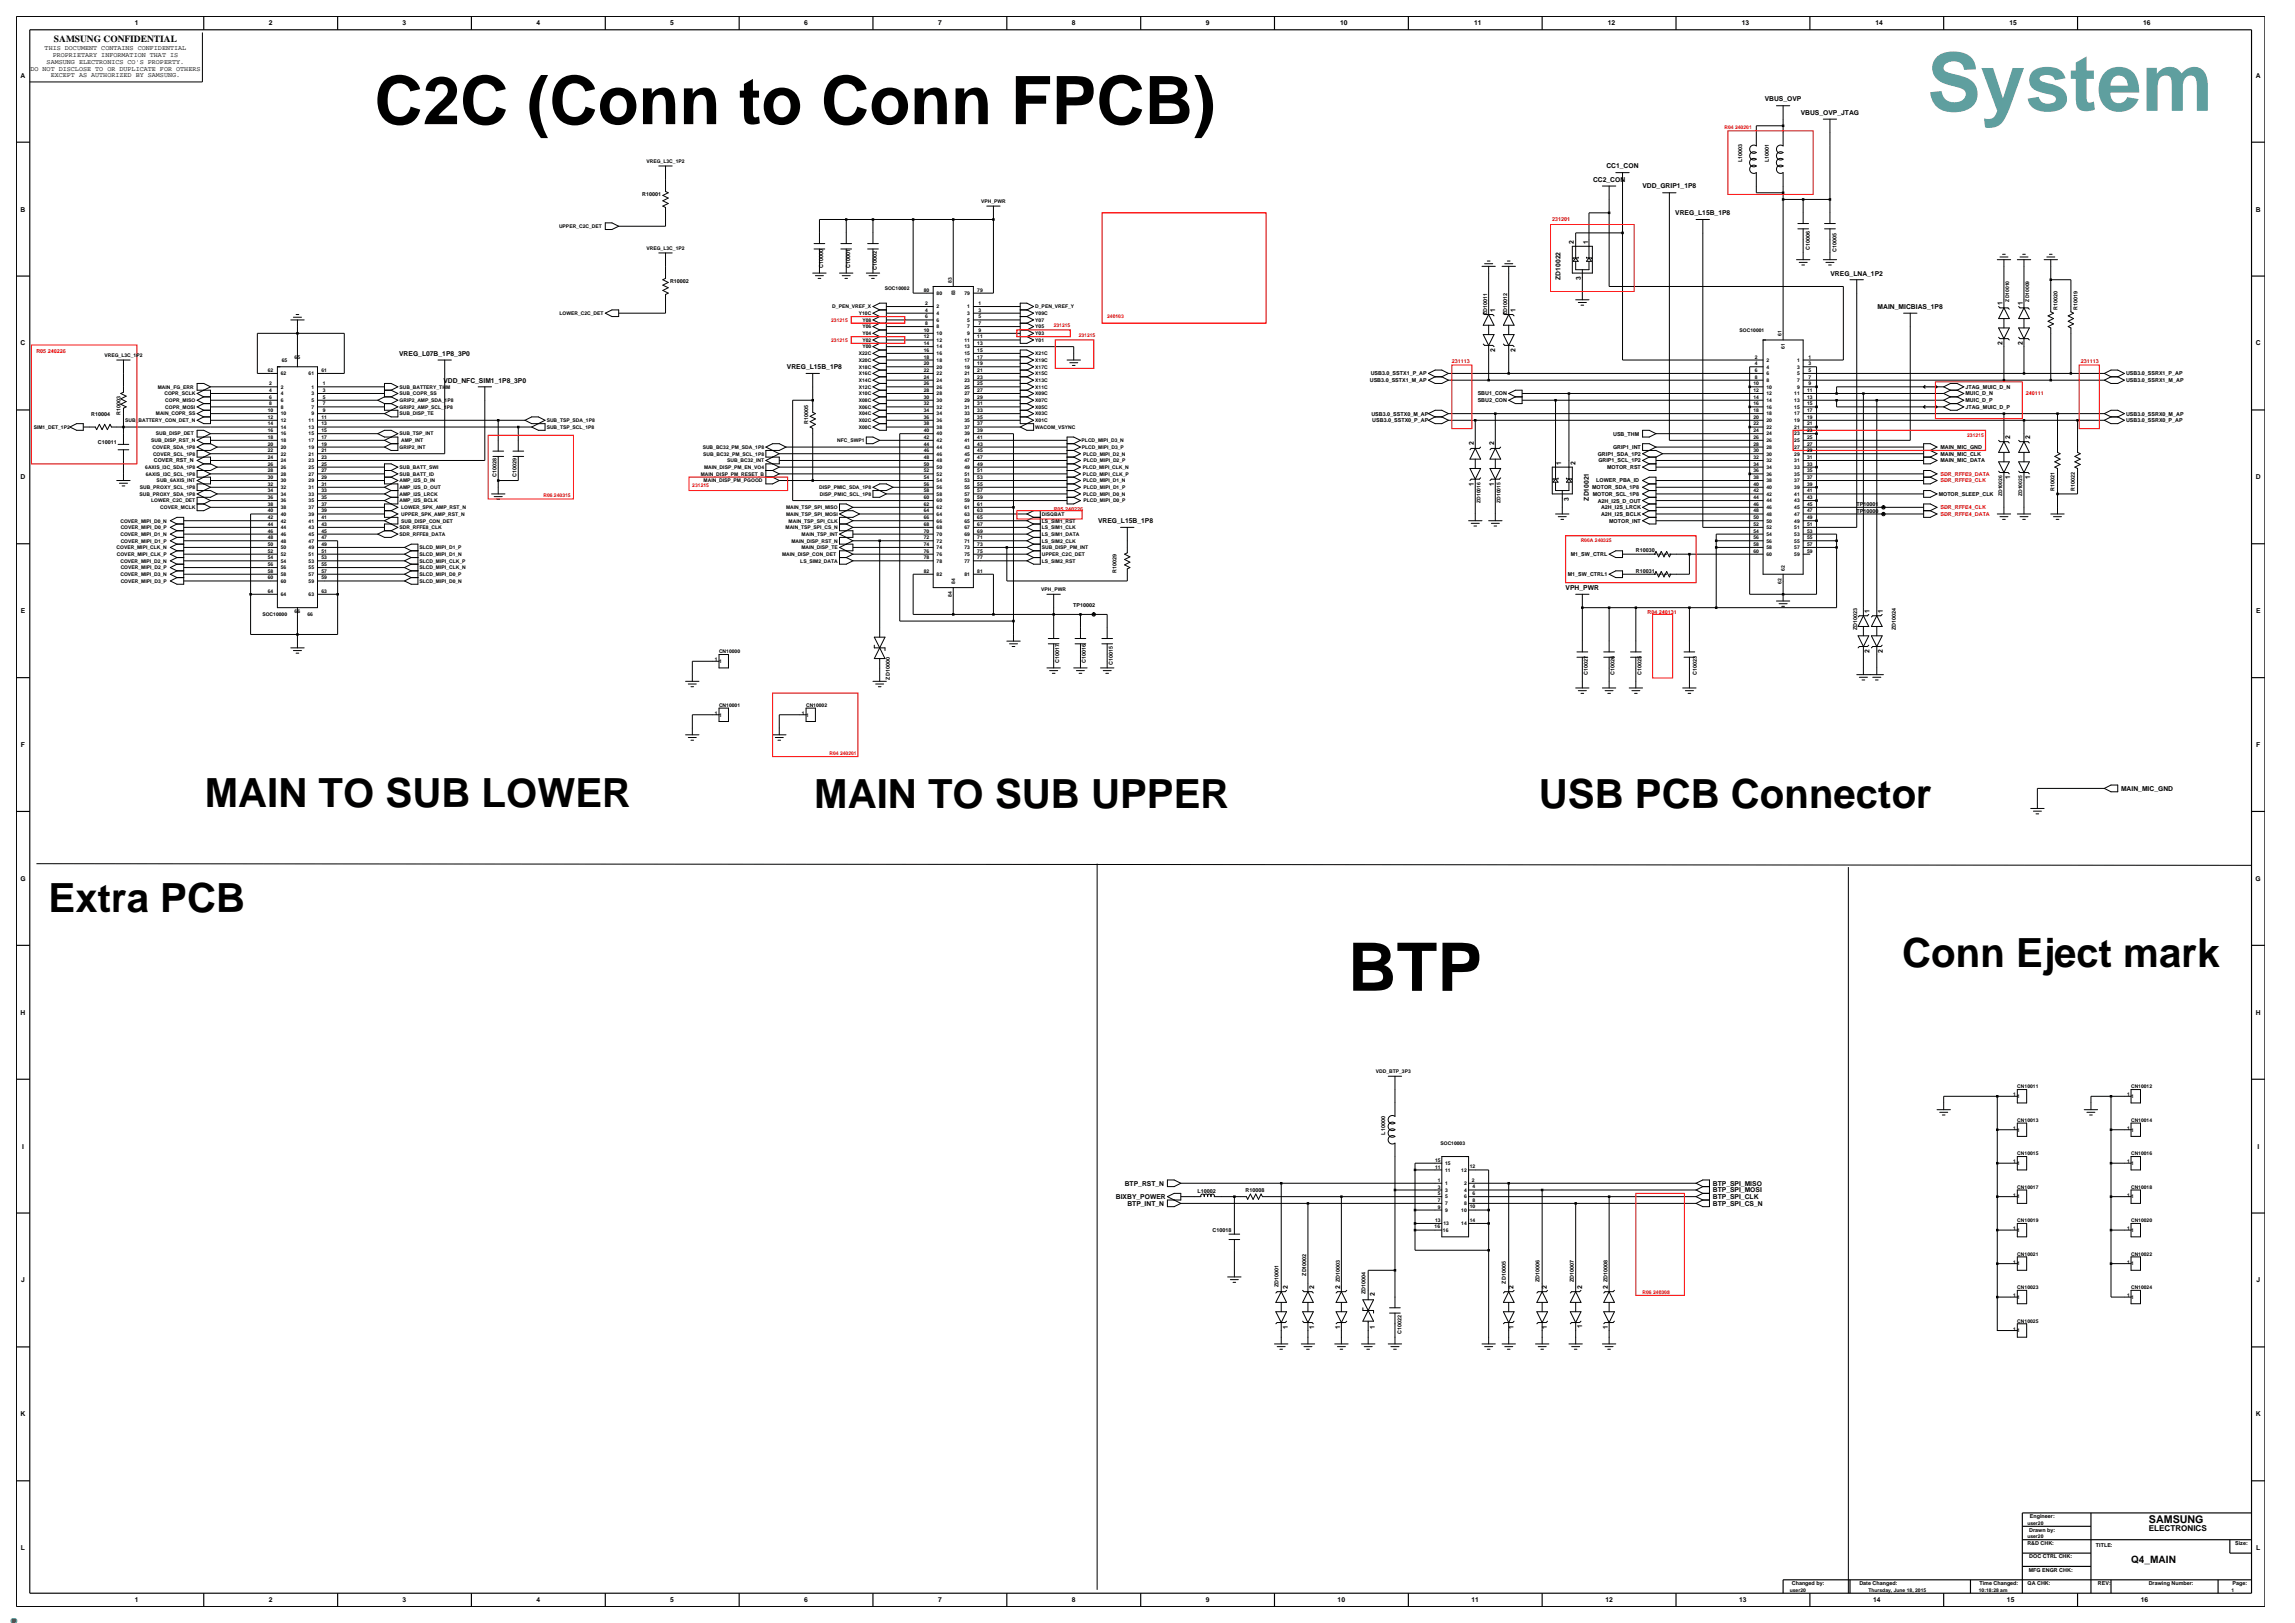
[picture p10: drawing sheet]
<svg xmlns="http://www.w3.org/2000/svg" width="420mm" height="297mm" viewBox="0 0 420 297" stroke-linecap="round" stroke-linejoin="round" font-family="sans-serif">
<defs><g id="words">
<text font-size="14.7" fill="#5f9f9f" x="352.7" y="20.3">System</text>
<g font-size="12.3">
<text x="68.5" y="22.7">C2C (Conn to Conn FPCB)</text>
<text x="246.7" y="181.3">BTP</text>
</g>
<text font-size="8.5" fill="#00f" x="0" y="297">.</text>
<g font-size="7.4">
<text x="37.5" y="147.6">MAIN TO SUB LOWER</text>
<text x="149" y="147.9">MAIN TO SUB UPPER</text>
<text x="281.6" y="147.9">USB PCB Connector</text>
<text x="8.9" y="166.9">Extra PCB</text>
<text x="348.1" y="177">Conn Eject mark</text>
</g>
<text font-size="2" x="393.3" y="278.8">SAMSUNG</text>
<text font-size="1.9" x="390" y="286">Q4_MAIN</text>
<text font-size="1.7" x="9.9" y="7.7">SAMSUNG CONFIDENTIAL</text>
<text font-size="1.5" x="393.3" y="280.1">ELECTRONICS</text>
<g font-size="1.2">
<text x="24.7" y="4.7">1</text>
<text x="49.2" y="4.7">2</text>
<text x="73.7" y="4.7">3</text>
<text x="98.2" y="4.7">4</text>
<text x="122.7" y="4.7">5</text>
<text x="147.2" y="4.7">6</text>
<text x="171.7" y="4.7">7</text>
<text x="196.2" y="4.7">8</text>
<text x="220.7" y="4.7">9</text>
<text x="245.3" y="4.7">10</text>
<text x="269.8" y="4.7">11</text>
<text x="294.3" y="4.7">12</text>
<text x="318.7" y="4.7">13</text>
<text x="343.2" y="4.7">14</text>
<text x="367.7" y="4.7">15</text>
<text x="392.2" y="4.7">16</text>
<text x="8.2" y="9.2">THIS DOCUMENT CONTAINS CONFIDENTIAL</text>
<text x="8.5" y="11.7">SAMSUNG ELECTRONICS CO'S PROPERTY.</text>
<text x="9.6" y="10.5">PROPRIETARY INFORMATION THAT IS</text>
<text x="3.8" y="14.2">A</text>
<text x="5.6" y="12.9">DO NOT DISCLOSE TO OR DUPLICATE FOR OTHERS</text>
<text x="9.3" y="14.1">EXCEPT AS AUTHORIZED BY SAMSUNG.</text>
<text x="412.8" y="14.2">A</text>
<text x="323" y="18.6">VBUS_OVP</text>
<text x="329.5" y="21">VBUS_OVP_JTAG</text>
<text x="291.5" y="33.3">CC2_CON</text>
<text x="294" y="30.8">CC1_CON</text>
<text x="300.6" y="34.5">VDD_GRIP1_1P8</text>
<text x="3.8" y="38.7">B</text>
<text x="306.6" y="39.4">VREG_L15B_1P8</text>
<text x="412.8" y="38.7">B</text>
<text x="288" y="44.6" transform="rotate(-90 288 44.6)">2</text>
<text x="290.7" y="44.6" transform="rotate(-90 290.7 44.6)">1</text>
<text x="285.6" y="51.2" transform="rotate(-90 285.6 51.2)">ZD10022</text>
<text x="289.3" y="51.3" transform="rotate(-90 289.3 51.3)">3</text>
<text x="335" y="50.4">VREG_LNA_1P2</text>
<text x="273.6" y="57.1" transform="rotate(-90 273.6 57.1)">1</text>
<text x="277.3" y="57.1" transform="rotate(-90 277.3 57.1)">1</text>
<text x="343.6" y="56.5">MAIN_MICBIAS_1P8</text>
<text x="366.5" y="55.8" transform="rotate(-90 366.5 55.8)">1</text>
<text x="370.2" y="55.8" transform="rotate(-90 370.2 55.8)">1</text>
<text x="3.8" y="63.2">C</text>
<text x="73" y="65.1">VREG_L07B_1P8_3P0</text>
<text x="273.6" y="64.4" transform="rotate(-90 273.6 64.4)">2</text>
<text x="277.3" y="64.4" transform="rotate(-90 277.3 64.4)">2</text>
<text x="366.5" y="63.2" transform="rotate(-90 366.5 63.2)">2</text>
<text x="370.2" y="63.2" transform="rotate(-90 370.2 63.2)">2</text>
<text x="412.8" y="63.2">C</text>
<text x="81.1" y="70">VDD_NFC_SIM1_1P8_3P0</text>
<text x="144" y="67.6">VREG_L15B_1P8</text>
<text x="269.7" y="81.5" transform="rotate(-90 269.7 81.5)">2</text>
<text x="273.4" y="81.5" transform="rotate(-90 273.4 81.5)">2</text>
<text x="367.9" y="80.3" transform="rotate(-90 367.9 80.3)">2</text>
<text x="371.5" y="80.3" transform="rotate(-90 371.5 80.3)">2</text>
<text x="3.8" y="87.7">D</text>
<text x="269.7" y="88.9" transform="rotate(-90 269.7 88.9)">1</text>
<text x="273.4" y="88.9" transform="rotate(-90 273.4 88.9)">1</text>
<text x="285.7" y="85" transform="rotate(-90 285.7 85)">1</text>
<text x="288.3" y="85" transform="rotate(-90 288.3 85)">2</text>
<text x="367.9" y="87.7" transform="rotate(-90 367.9 87.7)">1</text>
<text x="371.5" y="87.7" transform="rotate(-90 371.5 87.7)">1</text>
<text x="412.8" y="87.7">D</text>
<text x="200.9" y="95.7">VREG_L15B_1P8</text>
<text x="287.1" y="91.7" transform="rotate(-90 287.1 91.7)">3</text>
<text x="290.8" y="91.6" transform="rotate(-90 290.8 91.6)">ZD10021</text>
<text x="286.5" y="108">VPH_PWR</text>
<text x="3.8" y="112.2">E</text>
<text x="342.1" y="112.1" transform="rotate(-90 342.1 112.1)">1</text>
<text x="344.6" y="112.1" transform="rotate(-90 344.6 112.1)">1</text>
<text x="412.9" y="112.2">E</text>
<text x="342.1" y="119.5" transform="rotate(-90 342.1 119.5)">2</text>
<text x="344.6" y="119.5" transform="rotate(-90 344.6 119.5)">2</text>
<text x="3.8" y="136.7">F</text>
<text x="412.9" y="136.7">F</text>
<text x="388.2" y="144.7">MAIN_MIC_GND</text>
<text x="3.7" y="161.2">G</text>
<text x="412.8" y="161.2">G</text>
<text x="3.8" y="185.7">H</text>
<text x="412.8" y="185.7">H</text>
<text x="4" y="210.2">I</text>
<text x="413.1" y="210.2">I</text>
<text x="204.2" y="219.4">BIXBY_POWER</text>
<text x="205.8" y="217">BTP_RST_N</text>
<text x="206.3" y="220.6">BTP_INT_N</text>
<text x="313.5" y="219.4">BTP_SPI_CLK</text>
<text x="313.5" y="217">BTP_SPI_MISO</text>
<text x="313.5" y="220.6">BTP_SPI_CS_N</text>
<text x="313.5" y="218.2">BTP_SPI_MOSI</text>
<text x="3.9" y="234.7">J</text>
<text x="235.7" y="235.9" transform="rotate(-90 235.7 235.9)">2</text>
<text x="240.5" y="235.8" transform="rotate(-90 240.5 235.8)">2</text>
<text x="245.3" y="235.8" transform="rotate(-90 245.3 235.8)">2</text>
<text x="251.6" y="237.1" transform="rotate(-90 251.6 237.1)">2</text>
<text x="277" y="235.8" transform="rotate(-90 277 235.8)">2</text>
<text x="283.1" y="235.8" transform="rotate(-90 283.1 235.8)">2</text>
<text x="289.5" y="235.8" transform="rotate(-90 289.5 235.8)">2</text>
<text x="294.2" y="235.8" transform="rotate(-90 294.2 235.8)">2</text>
<text x="412.9" y="234.7">J</text>
<text x="235.7" y="243.2" transform="rotate(-90 235.7 243.2)">1</text>
<text x="240.5" y="243.2" transform="rotate(-90 240.5 243.2)">1</text>
<text x="245.3" y="243.2" transform="rotate(-90 245.3 243.2)">1</text>
<text x="251.6" y="243.2" transform="rotate(-90 251.6 243.2)">1</text>
<text x="277" y="243.2" transform="rotate(-90 277 243.2)">1</text>
<text x="283.1" y="243.2" transform="rotate(-90 283.1 243.2)">1</text>
<text x="289.5" y="242.9" transform="rotate(-90 289.5 242.9)">1</text>
<text x="294.2" y="243.2" transform="rotate(-90 294.2 243.2)">1</text>
<text x="3.8" y="259.2">K</text>
<text x="412.8" y="259.2">K</text>
<text x="3.8" y="283.7">L</text>
<text x="412.9" y="283.7">L</text>
<text x="24.7" y="293.2">1</text>
<text x="49.2" y="293.2">2</text>
<text x="73.7" y="293.2">3</text>
<text x="98.2" y="293.2">4</text>
<text x="122.7" y="293.2">5</text>
<text x="147.2" y="293.2">6</text>
<text x="171.7" y="293.2">7</text>
<text x="196.2" y="293.2">8</text>
<text x="220.7" y="293.2">9</text>
<text x="244.8" y="293.2">10</text>
<text x="269.3" y="293.2">11</text>
<text x="293.8" y="293.2">12</text>
<text x="318.3" y="293.2">13</text>
<text x="342.8" y="293.2">14</text>
<text x="367.3" y="293.2">15</text>
<text x="391.8" y="293.2">16</text>
</g>
<g font-size="1">
<text x="318.8" y="29.6" transform="rotate(-90 318.8 29.6)">L10003</text>
<text x="323.7" y="29.6" transform="rotate(-90 323.7 29.6)">L10001</text>
<text x="117.5" y="35.9">R10001</text>
<text x="331.2" y="45.8" transform="rotate(-90 331.2 45.8)">C10006</text>
<text x="336.1" y="46.1" transform="rotate(-90 336.1 46.1)">C10005</text>
<text x="122.6" y="51.8">R10002</text>
<text x="150.7" y="49.1" transform="rotate(-90 150.7 49.1)">C10000</text>
<text x="155.6" y="49.1" transform="rotate(-90 155.6 49.1)">C10001</text>
<text x="160.5" y="49.4" transform="rotate(-90 160.5 49.4)">C10002</text>
<text x="272.1" y="57.7" transform="rotate(-90 272.1 57.7)">ZD10011</text>
<text x="275.8" y="57.7" transform="rotate(-90 275.8 57.7)">ZD10012</text>
<text x="376.5" y="56.7" transform="rotate(-90 376.5 56.7)">R10020</text>
<text x="380.2" y="56.7" transform="rotate(-90 380.2 56.7)">R10019</text>
<text x="250.7" y="69.9">USB3.0_SSTX1_M_AP</text>
<text x="250.8" y="68.7">USB3.0_SSTX1_P_AP</text>
<text x="359.7" y="71.1">JTAG_MUIC_D_N</text>
<text x="389.1" y="69.9">USB3.0_SSRX1_M_AP</text>
<text x="389.1" y="68.7">USB3.0_SSRX1_P_AP</text>
<text x="16.7" y="76.2">R10004</text>
<text x="22.1" y="76" transform="rotate(-90 22.1 76)">R10003</text>
<text x="147.9" y="77.6" transform="rotate(-90 147.9 77.6)">R10005</text>
<text x="251" y="76">USB3.0_SSTX0_M_AP</text>
<text x="251.1" y="77.3">USB3.0_SSTX0_P_AP</text>
<text x="270.4" y="72.4">SBU1_CON</text>
<text x="270.4" y="73.6">SBU2_CON</text>
<text x="359.7" y="72.4">MUIC_D_N</text>
<text x="359.7" y="73.6">MUIC_D_P</text>
<text x="359.7" y="74.8">JTAG_MUIC_D_P</text>
<text x="389.1" y="77.3">USB3.0_SSRX0_P_AP</text>
<text x="389.1" y="76">USB3.0_SSRX0_M_AP</text>
<text x="17.9" y="81.2">C10011</text>
<text x="292.4" y="83.4">GRIP1_SDA_1P2</text>
<text x="295.2" y="82.2">GRIP1_INT</text>
<text x="295.2" y="79.7">USB_THM</text>
<text x="355.1" y="83.4">MAIN_MIC_CLK</text>
<text x="355.1" y="82.2">MAIN_MIC_GND</text>
<text x="28.2" y="84.6">COVER_RST_N</text>
<text x="90.9" y="87.3" transform="rotate(-90 90.9 87.3)">C10028</text>
<text x="94.5" y="87.3" transform="rotate(-90 94.5 87.3)">C10029</text>
<text x="291.4" y="89.5">MOTOR_SDA_1P8</text>
<text x="292.1" y="88.3">LOWER_PBA_ID</text>
<text x="292.5" y="84.6">GRIP1_SCL_1P2</text>
<text x="294.1" y="85.8">MOTOR_RST</text>
<text x="355.1" y="84.6">MAIN_MIC_DATA</text>
<text x="376" y="89.9" transform="rotate(-90 376 89.9)">R10021</text>
<text x="379.7" y="89.9" transform="rotate(-90 379.7 89.9)">R10022</text>
<text x="291.5" y="90.7">MOTOR_SCL_1P8</text>
<text x="292.4" y="92">A2H_I2S_D_OUT</text>
<text x="293" y="94.4">A2H_I2S_BCLK</text>
<text x="293" y="93.2">A2H_I2S_LRCK</text>
<text x="294.5" y="95.6">MOTOR_INT</text>
<text x="339.8" y="92.6">TP10001</text>
<text x="339.8" y="93.8">TP10000</text>
<text x="354.8" y="90.7">MOTOR_SLEEP_CLK</text>
<text x="287.5" y="101.8">M1_SW_CTRL</text>
<text x="299.4" y="101.1">R10030</text>
<text x="204.3" y="104.9" transform="rotate(-90 204.3 104.9)">R10029</text>
<text x="286.9" y="105.4">M1_SW_CTRL1</text>
<text x="299.4" y="104.8">R10031</text>
<text x="196.4" y="111.1">TP10002</text>
<text x="339.9" y="115.3" transform="rotate(-90 339.9 115.3)">ZD10023</text>
<text x="346.9" y="115.3" transform="rotate(-90 346.9 115.3)">ZD10024</text>
<text x="162.8" y="124.4" transform="rotate(-90 162.8 124.4)">ZD10000</text>
<text x="193.8" y="121.3" transform="rotate(-90 193.8 121.3)">C10017</text>
<text x="198.7" y="121.3" transform="rotate(-90 198.7 121.3)">C10016</text>
<text x="203.6" y="121.6" transform="rotate(-90 203.6 121.6)">C10015</text>
<text x="290.6" y="123.5" transform="rotate(-90 290.6 123.5)">C10027</text>
<text x="295.5" y="123.5" transform="rotate(-90 295.5 123.5)">C10026</text>
<text x="300.4" y="123.5" transform="rotate(-90 300.4 123.5)">C10025</text>
<text x="310.5" y="123.5" transform="rotate(-90 310.5 123.5)">C10023</text>
<text x="253.5" y="207.6" transform="rotate(-90 253.5 207.6)">L10000</text>
<text x="219.2" y="218.4">L10002</text>
<text x="227.9" y="218.1">R10008</text>
<text x="221.9" y="225.4">C10018</text>
<text x="239.1" y="233.4" transform="rotate(-90 239.1 233.4)">ZD10002</text>
<text x="233.9" y="235.6" transform="rotate(-90 233.9 235.6)">ZD10001</text>
<text x="245.2" y="234.6" transform="rotate(-90 245.2 234.6)">ZD10003</text>
<text x="249.9" y="236.8" transform="rotate(-90 249.9 236.8)">ZD10004</text>
<text x="275.6" y="234.9" transform="rotate(-90 275.6 234.9)">ZD10005</text>
<text x="281.7" y="234.6" transform="rotate(-90 281.7 234.6)">ZD10006</text>
<text x="288" y="234.7" transform="rotate(-90 288 234.7)">ZD10007</text>
<text x="294.2" y="234.6" transform="rotate(-90 294.2 234.6)">ZD10008</text>
<text x="256.5" y="244.1" transform="rotate(-90 256.5 244.1)">C10022</text>
<text x="371.4" y="280.2">Drawn by:</text>
<text x="371.5" y="277.8">Engineer:</text>
<text x="371" y="282.7">R&amp;D CHK:</text>
<text x="371.3" y="287.6">MFG ENGR CHK:</text>
<text x="371.4" y="285.2">DOC CTRL CHK:</text>
<text x="383.6" y="283">TITLE:</text>
<text x="409.1" y="282.7">Size:</text>
<text x="327.9" y="290.1">Changed by:</text>
<text x="340.3" y="290.1">Date Changed:</text>
<text x="362.2" y="290.1">Time Changed:</text>
<text x="371.1" y="290.1">QA CHK:</text>
<text x="383.9" y="290.1">REV:</text>
<text x="393.2" y="290.1">Drawing Number:</text>
<text x="408.6" y="290.1">Page:</text>
</g>
<g font-size="1" fill="#f00">
<text x="284.1" y="40.5">231201</text>
<text x="6.7" y="64.7">R05 240226</text>
<text x="265.7" y="66.5">231113</text>
<text x="380.8" y="66.5">231113</text>
<text x="370.7" y="72.3">240111</text>
<text x="355.1" y="87.1">SDR_RFFE9_DATA</text>
<text x="355.1" y="88.3">SDR_RFFE9_CLK</text>
<text x="192.8" y="93.5">R05 240226</text>
<text x="355.1" y="94.4">SDR_RFFE4_DATA</text>
<text x="355.1" y="93.2">SDR_RFFE4_CLK</text>
<text x="301.5" y="112.4">R04 240131</text>
</g>
<g font-size=".9" fill="#f00">
<text x="315.6" y="23.6">R04 240201</text>
<text x="152.1" y="58.8">231215</text>
<text x="192.8" y="59.8">231215</text>
<text x="202.6" y="58.2">240103</text>
<text x="152.1" y="62.5">231215</text>
<text x="197.4" y="61.6">231215</text>
<text x="360" y="80">231215</text>
<text x="126.7" y="89.2">231215</text>
<text x="99.4" y="91">R06 240315</text>
<text x="289.3" y="99.3">R06A 240325</text>
<text x="151.8" y="138.1">R04 240201</text>
<text x="300.6" y="236.7">R06 240308</text>
</g>
<g font-size=".9">
<text x="118.3" y="29.8">VREG_L3C_1P2</text>
<text x="102.3" y="41.7">UPPER_C2C_DET</text>
<text x="179.5" y="37.1">VPH_PWR</text>
<text x="118.3" y="45.7">VREG_L3C_1P2</text>
<text x="161.9" y="53.1">SOC10002</text>
<text x="169.1" y="53.4">80</text>
<text x="171.4" y="54">80</text>
<text x="174.2" y="51.7" transform="rotate(-90 174.2 51.7)">83</text>
<text x="176.5" y="54">79</text>
<text x="178.8" y="53.4">79</text>
<text x="102.4" y="57.6">LOWER_C2C_DET</text>
<text x="152.3" y="56.4">D_PEN_VREF_X</text>
<text x="157.2" y="57.6">Y10C</text>
<text x="157.8" y="58.9">Y08</text>
<text x="169.3" y="59.5">8</text>
<text x="169.3" y="58.3">6</text>
<text x="169.3" y="57">4</text>
<text x="169.3" y="55.8">2</text>
<text x="171.4" y="58.9">6</text>
<text x="171.4" y="57.6">4</text>
<text x="171.4" y="56.4">2</text>
<text x="174.8" y="54" transform="rotate(-90 174.8 54)">83</text>
<text x="177" y="58.9">5</text>
<text x="177" y="57.6">3</text>
<text x="177" y="56.4">1</text>
<text x="179.1" y="59.5">7</text>
<text x="179.1" y="58.3">5</text>
<text x="179.1" y="57">3</text>
<text x="179.1" y="55.8">1</text>
<text x="189.5" y="58.9">Y07</text>
<text x="189.5" y="57.6">Y09C</text>
<text x="189.5" y="56.4">D_PEN_VREF_Y</text>
<text x="367.7" y="55.2" transform="rotate(-90 367.7 55.2)">ZD10010</text>
<text x="371.4" y="55.2" transform="rotate(-90 371.4 55.2)">ZD10009</text>
<text x="19.1" y="65.3">VREG_L3C_1P2</text>
<text x="53.9" y="65.6">65</text>
<text x="157.2" y="65">X22C</text>
<text x="157.8" y="62.5">Y02</text>
<text x="157.8" y="60.1">Y06</text>
<text x="157.8" y="61.3">Y04</text>
<text x="157.8" y="63.8">Y00</text>
<text x="169.1" y="64.4">16</text>
<text x="169.1" y="65.6">18</text>
<text x="169.1" y="60.7">10</text>
<text x="169.1" y="61.9">12</text>
<text x="169.1" y="63.2">14</text>
<text x="171.4" y="60.1">8</text>
<text x="171.4" y="65">16</text>
<text x="171.4" y="61.3">10</text>
<text x="171.4" y="62.5">12</text>
<text x="171.4" y="63.8">14</text>
<text x="176.5" y="62.5">11</text>
<text x="176.5" y="63.8">13</text>
<text x="176.5" y="65">15</text>
<text x="177" y="61.3">9</text>
<text x="177" y="60.1">7</text>
<text x="178.8" y="65.6">17</text>
<text x="178.8" y="61.9">11</text>
<text x="178.8" y="63.2">13</text>
<text x="178.8" y="64.4">15</text>
<text x="179.1" y="60.7">9</text>
<text x="189.5" y="61.3">Y03</text>
<text x="189.5" y="65">X21C</text>
<text x="189.5" y="60.1">Y05</text>
<text x="189.5" y="62.5">Y01</text>
<text x="318.4" y="60.7">SOC10001</text>
<text x="321.2" y="65.6">2</text>
<text x="326" y="61.5" transform="rotate(-90 326 61.5)">61</text>
<text x="326.6" y="63.8" transform="rotate(-90 326.6 63.8)">61</text>
<text x="331" y="65.6">1</text>
<text x="28.9" y="71.1">MAIN_FG_ERR</text>
<text x="49" y="68">62</text>
<text x="49.3" y="71.7">4</text>
<text x="49.3" y="70.5">2</text>
<text x="51.4" y="68.7">62</text>
<text x="51.4" y="71.1">2</text>
<text x="51.6" y="66.2">65</text>
<text x="56.5" y="68.7">61</text>
<text x="57" y="71.1">1</text>
<text x="58.8" y="68">61</text>
<text x="59.1" y="71.7">3</text>
<text x="59.1" y="70.5">1</text>
<text x="73.1" y="71.1">SUB_BATTERY_THM</text>
<text x="157.2" y="68.7">X16C</text>
<text x="157.2" y="67.4">X18C</text>
<text x="157.2" y="69.9">X14C</text>
<text x="157.2" y="71.1">X12C</text>
<text x="157.2" y="66.2">X20C</text>
<text x="169.1" y="69.3">24</text>
<text x="169.1" y="70.5">26</text>
<text x="169.1" y="71.7">28</text>
<text x="169.1" y="66.8">20</text>
<text x="169.1" y="68">22</text>
<text x="171.4" y="69.9">24</text>
<text x="171.4" y="71.1">26</text>
<text x="171.4" y="66.2">18</text>
<text x="171.4" y="67.4">20</text>
<text x="171.4" y="68.7">22</text>
<text x="176.5" y="69.9">23</text>
<text x="176.5" y="71.1">25</text>
<text x="176.5" y="66.2">17</text>
<text x="176.5" y="67.4">19</text>
<text x="176.5" y="68.7">21</text>
<text x="178.8" y="69.3">23</text>
<text x="178.8" y="70.5">25</text>
<text x="178.8" y="71.7">27</text>
<text x="178.8" y="66.8">19</text>
<text x="178.8" y="68">21</text>
<text x="189.5" y="69.9">X13C</text>
<text x="189.5" y="71.1">X11C</text>
<text x="189.5" y="66.2">X19C</text>
<text x="189.5" y="68.7">X15C</text>
<text x="189.5" y="67.4">X17C</text>
<text x="320.9" y="71.7">12</text>
<text x="320.9" y="70.5">10</text>
<text x="321.2" y="69.3">8</text>
<text x="321.2" y="68">6</text>
<text x="321.2" y="66.8">4</text>
<text x="323.3" y="69.9">8</text>
<text x="323.3" y="68.7">6</text>
<text x="323.3" y="67.4">4</text>
<text x="323.3" y="66.2">2</text>
<text x="323.3" y="71.1">10</text>
<text x="328.9" y="69.9">7</text>
<text x="328.9" y="71.1">9</text>
<text x="328.9" y="68.7">5</text>
<text x="328.9" y="67.4">3</text>
<text x="328.9" y="66.2">1</text>
<text x="330.7" y="71.7">11</text>
<text x="331" y="69.3">7</text>
<text x="331" y="70.5">9</text>
<text x="331" y="68">5</text>
<text x="331" y="66.8">3</text>
<text x="22.9" y="77.2">SUB_BATTERY_CON_DET_N</text>
<text x="28.5" y="76">MAIN_COPR_SS</text>
<text x="30.1" y="72.3">COPR_SCLK</text>
<text x="30.2" y="74.8">COPR_MOSI</text>
<text x="30.2" y="73.6">COPR_MISO</text>
<text x="49" y="75.4">10</text>
<text x="49" y="76.6">12</text>
<text x="49" y="77.9">14</text>
<text x="49.3" y="74.2">8</text>
<text x="49.3" y="72.9">6</text>
<text x="51.4" y="74.8">8</text>
<text x="51.4" y="73.6">6</text>
<text x="51.4" y="72.3">4</text>
<text x="51.4" y="76">10</text>
<text x="51.4" y="77.2">12</text>
<text x="56.5" y="77.2">11</text>
<text x="57" y="76">9</text>
<text x="57" y="74.8">7</text>
<text x="57" y="73.6">5</text>
<text x="57" y="72.3">3</text>
<text x="58.8" y="76.6">11</text>
<text x="58.8" y="77.9">13</text>
<text x="59.1" y="74.2">7</text>
<text x="59.1" y="75.4">9</text>
<text x="59.1" y="72.9">5</text>
<text x="73.1" y="76">SUB_DISP_TE</text>
<text x="73.1" y="72.3">SUB_COPR_SS</text>
<text x="73.1" y="74.8">GRIP2_AMP_SCL_1P8</text>
<text x="73.1" y="73.6">GRIP2_AMP_SDA_1P8</text>
<text x="100" y="77.2">SUB_TSP_SDA_1P8</text>
<text x="157.2" y="76">X04C</text>
<text x="157.2" y="74.8">X06C</text>
<text x="157.2" y="72.3">X10C</text>
<text x="157.2" y="77.2">X02C</text>
<text x="157.2" y="73.6">X08C</text>
<text x="169.1" y="77.9">38</text>
<text x="169.1" y="72.9">30</text>
<text x="169.1" y="74.2">32</text>
<text x="169.1" y="75.4">34</text>
<text x="169.1" y="76.6">36</text>
<text x="171.4" y="73.6">30</text>
<text x="171.4" y="74.8">32</text>
<text x="171.4" y="76">34</text>
<text x="171.4" y="77.2">36</text>
<text x="171.4" y="72.3">28</text>
<text x="176.5" y="74.8">31</text>
<text x="176.5" y="76">33</text>
<text x="176.5" y="77.2">35</text>
<text x="176.5" y="72.3">27</text>
<text x="176.5" y="73.6">29</text>
<text x="178.8" y="74.2">31</text>
<text x="178.8" y="75.4">33</text>
<text x="178.8" y="76.6">35</text>
<text x="178.8" y="77.9">37</text>
<text x="178.8" y="72.9">29</text>
<text x="189.5" y="72.3">X09C</text>
<text x="189.5" y="73.6">X07C</text>
<text x="189.5" y="77.2">X01C</text>
<text x="189.5" y="76">X03C</text>
<text x="189.5" y="74.8">X05C</text>
<text x="320.9" y="76.6">20</text>
<text x="320.9" y="77.9">22</text>
<text x="320.9" y="72.9">14</text>
<text x="320.9" y="74.2">16</text>
<text x="320.9" y="75.4">18</text>
<text x="323.3" y="77.2">20</text>
<text x="323.3" y="72.3">12</text>
<text x="323.3" y="73.6">14</text>
<text x="323.3" y="74.8">16</text>
<text x="323.3" y="76">18</text>
<text x="328.4" y="73.6">13</text>
<text x="328.4" y="74.8">15</text>
<text x="328.4" y="76">17</text>
<text x="328.4" y="77.2">19</text>
<text x="328.4" y="72.3">11</text>
<text x="330.7" y="77.9">21</text>
<text x="330.7" y="72.9">13</text>
<text x="330.7" y="74.2">15</text>
<text x="330.7" y="75.4">17</text>
<text x="330.7" y="76.6">19</text>
<text x="6.2" y="78.5">SIM1_DET_1P2</text>
<text x="27.7" y="80.9">SUB_DISP_RST_N</text>
<text x="27.9" y="82.1">COVER_SDA_1P8</text>
<text x="28" y="83.4">COVER_SCL_1P8</text>
<text x="28.5" y="79.7">SUB_DISP_DET</text>
<text x="49" y="84">24</text>
<text x="49" y="79.1">16</text>
<text x="49" y="80.3">18</text>
<text x="49" y="81.5">20</text>
<text x="49" y="82.8">22</text>
<text x="51.4" y="79.7">16</text>
<text x="51.4" y="80.9">18</text>
<text x="51.4" y="82.1">20</text>
<text x="51.4" y="83.4">22</text>
<text x="51.4" y="78.5">14</text>
<text x="56.5" y="80.9">17</text>
<text x="56.5" y="82.1">19</text>
<text x="56.5" y="83.4">21</text>
<text x="56.5" y="78.5">13</text>
<text x="56.5" y="79.7">15</text>
<text x="58.8" y="84">23</text>
<text x="58.8" y="80.3">17</text>
<text x="58.8" y="81.5">19</text>
<text x="58.8" y="82.8">21</text>
<text x="58.8" y="79.1">15</text>
<text x="73.1" y="82.1">GRIP2_INT</text>
<text x="73.1" y="79.7">SUB_TSP_INT</text>
<text x="73.4" y="80.9">AMP_INT</text>
<text x="100" y="78.5">SUB_TSP_SCL_1P8</text>
<text x="128.6" y="82.1">SUB_BC32_PM_SDA_1P8</text>
<text x="128.7" y="83.4">SUB_BC32_PM_SCL_1P8</text>
<text x="153.2" y="80.9">NFC_SWP1</text>
<text x="157.2" y="78.5">X00C</text>
<text x="169.1" y="82.8">46</text>
<text x="169.1" y="84">48</text>
<text x="169.1" y="79.1">40</text>
<text x="169.1" y="80.3">42</text>
<text x="169.1" y="81.5">44</text>
<text x="171.4" y="83.4">46</text>
<text x="171.4" y="78.5">38</text>
<text x="171.4" y="79.7">40</text>
<text x="171.4" y="80.9">42</text>
<text x="171.4" y="82.1">44</text>
<text x="176.5" y="83.4">45</text>
<text x="176.5" y="79.7">39</text>
<text x="176.5" y="80.9">41</text>
<text x="176.5" y="82.1">43</text>
<text x="176.5" y="78.5">37</text>
<text x="178.8" y="82.8">45</text>
<text x="178.8" y="84">47</text>
<text x="178.8" y="79.1">39</text>
<text x="178.8" y="80.3">41</text>
<text x="178.8" y="81.5">43</text>
<text x="189.5" y="78.5">WACOM_VSYNC</text>
<text x="197.9" y="80.9">PLCD_MIPI_D3_N</text>
<text x="198" y="82.1">PLCD_MIPI_D3_P</text>
<text x="198.2" y="83.4">PLCD_MIPI_D2_N</text>
<text x="320.9" y="81.5">28</text>
<text x="320.9" y="82.8">30</text>
<text x="320.9" y="84">32</text>
<text x="320.9" y="79.1">24</text>
<text x="320.9" y="80.3">26</text>
<text x="323.3" y="82.1">28</text>
<text x="323.3" y="83.4">30</text>
<text x="323.3" y="78.5">22</text>
<text x="323.3" y="79.7">24</text>
<text x="323.3" y="80.9">26</text>
<text x="328.4" y="82.1">27</text>
<text x="328.4" y="83.4">29</text>
<text x="328.4" y="78.5">21</text>
<text x="328.4" y="79.7">23</text>
<text x="328.4" y="80.9">25</text>
<text x="330.7" y="81.5">27</text>
<text x="330.7" y="82.8">29</text>
<text x="330.7" y="84">31</text>
<text x="330.7" y="79.1">23</text>
<text x="330.7" y="80.3">25</text>
<text x="25.6" y="89.5">SUB_PROXY_SCL_1P8</text>
<text x="26.6" y="85.8">6AXIS_I3C_SDA_1P8</text>
<text x="26.7" y="87">6AXIS_I3C_SCL_1P8</text>
<text x="28.7" y="88.3">SUB_6AXIS_INT</text>
<text x="49" y="87.6">30</text>
<text x="49" y="88.9">32</text>
<text x="49" y="85.2">26</text>
<text x="49" y="86.4">28</text>
<text x="51.4" y="89.5">32</text>
<text x="51.4" y="84.6">24</text>
<text x="51.4" y="85.8">26</text>
<text x="51.4" y="87">28</text>
<text x="51.4" y="88.3">30</text>
<text x="56.5" y="89.5">31</text>
<text x="56.5" y="85.8">25</text>
<text x="56.5" y="87">27</text>
<text x="56.5" y="88.3">29</text>
<text x="56.5" y="84.6">23</text>
<text x="58.8" y="88.9">31</text>
<text x="58.8" y="85.2">25</text>
<text x="58.8" y="86.4">27</text>
<text x="58.8" y="87.6">29</text>
<text x="73.1" y="88.3">AMP_I2S_D_IN</text>
<text x="73.1" y="85.8">SUB_BATT_SWI</text>
<text x="73.1" y="89.5">AMP_I2S_D_OUT</text>
<text x="73.1" y="87">SUB_BATT_ID</text>
<text x="128.2" y="87">MAIN_DISP_PM_RESET_B</text>
<text x="128.8" y="88.3">MAIN_DISP_PM_PGOOD</text>
<text x="128.8" y="85.8">MAIN_DISP_PM_EN_VO4</text>
<text x="133.1" y="84.6">SUB_BC32_INT</text>
<text x="149.9" y="89.5">DISP_PMIC_SDA_1P8</text>
<text x="169.1" y="86.4">52</text>
<text x="169.1" y="87.6">54</text>
<text x="169.1" y="88.9">56</text>
<text x="169.1" y="85.2">50</text>
<text x="171.4" y="87">52</text>
<text x="171.4" y="88.3">54</text>
<text x="171.4" y="89.5">56</text>
<text x="171.4" y="84.6">48</text>
<text x="171.4" y="85.8">50</text>
<text x="176.5" y="88.3">53</text>
<text x="176.5" y="89.5">55</text>
<text x="176.5" y="84.6">47</text>
<text x="176.5" y="85.8">49</text>
<text x="176.5" y="87">51</text>
<text x="178.8" y="87.6">53</text>
<text x="178.8" y="88.9">55</text>
<text x="178.8" y="85.2">49</text>
<text x="178.8" y="86.4">51</text>
<text x="198.1" y="85.8">PLCD_MIPI_CLK_N</text>
<text x="198.2" y="87">PLCD_MIPI_CLK_P</text>
<text x="198.2" y="88.3">PLCD_MIPI_D1_N</text>
<text x="198.3" y="89.5">PLCD_MIPI_D1_P</text>
<text x="198.3" y="84.6">PLCD_MIPI_D2_P</text>
<text x="320.9" y="85.2">34</text>
<text x="320.9" y="86.4">36</text>
<text x="320.9" y="87.6">38</text>
<text x="320.9" y="88.9">40</text>
<text x="323.3" y="89.5">40</text>
<text x="323.3" y="85.8">34</text>
<text x="323.3" y="87">36</text>
<text x="323.3" y="88.3">38</text>
<text x="323.3" y="84.6">32</text>
<text x="328.4" y="85.8">33</text>
<text x="328.4" y="87">35</text>
<text x="328.4" y="88.3">37</text>
<text x="328.4" y="89.5">39</text>
<text x="328.4" y="84.6">31</text>
<text x="330.7" y="86.4">35</text>
<text x="330.7" y="87.6">37</text>
<text x="330.7" y="88.9">39</text>
<text x="330.7" y="85.2">33</text>
<text x="22" y="95.6">COVER_MIPI_D0_N</text>
<text x="25.5" y="90.7">SUB_PROXY_SDA_1P8</text>
<text x="27.7" y="91.9">LOWER_C2C_DET</text>
<text x="29.3" y="93.2">COVER_MCLK</text>
<text x="49" y="92.5">38</text>
<text x="49" y="93.8">40</text>
<text x="49" y="95">42</text>
<text x="49" y="90.1">34</text>
<text x="49" y="91.3">36</text>
<text x="51.4" y="94.4">40</text>
<text x="51.4" y="95.6">42</text>
<text x="51.4" y="90.7">34</text>
<text x="51.4" y="91.9">36</text>
<text x="51.4" y="93.2">38</text>
<text x="56.5" y="94.4">39</text>
<text x="56.5" y="95.6">41</text>
<text x="56.5" y="90.7">33</text>
<text x="56.5" y="91.9">35</text>
<text x="56.5" y="93.2">37</text>
<text x="58.8" y="93.8">39</text>
<text x="58.8" y="95">41</text>
<text x="58.8" y="90.1">33</text>
<text x="58.8" y="91.3">35</text>
<text x="58.8" y="92.5">37</text>
<text x="73.1" y="91.9">AMP_I2S_BCLK</text>
<text x="73.1" y="90.7">AMP_I2S_LRCK</text>
<text x="73.4" y="95.6">SUB_DISP_CON_DET</text>
<text x="73.4" y="94.4">UPPER_SPK_AMP_RST_N</text>
<text x="73.4" y="93.2">LOWER_SPK_AMP_RST_N</text>
<text x="143.9" y="94.4">MAIN_TSP_SPI_MOSI</text>
<text x="143.9" y="93.2">MAIN_TSP_SPI_MISO</text>
<text x="144.3" y="95.6">MAIN_TSP_SPI_CLK</text>
<text x="150" y="90.7">DISP_PMIC_SCL_1P8</text>
<text x="169.1" y="91.3">60</text>
<text x="169.1" y="92.5">62</text>
<text x="169.1" y="93.8">64</text>
<text x="169.1" y="95">66</text>
<text x="169.1" y="90.1">58</text>
<text x="171.4" y="91.9">60</text>
<text x="171.4" y="93.2">62</text>
<text x="171.4" y="94.4">64</text>
<text x="171.4" y="95.6">66</text>
<text x="171.4" y="90.7">58</text>
<text x="176.5" y="93.2">61</text>
<text x="176.5" y="94.4">63</text>
<text x="176.5" y="95.6">65</text>
<text x="176.5" y="90.7">57</text>
<text x="176.5" y="91.9">59</text>
<text x="178.8" y="92.5">61</text>
<text x="178.8" y="93.8">63</text>
<text x="178.8" y="95">65</text>
<text x="178.8" y="90.1">57</text>
<text x="178.8" y="91.3">59</text>
<text x="190.7" y="94.4">DISQBAT</text>
<text x="190.7" y="95.6">LS_SIM1_RST</text>
<text x="198.2" y="90.7">PLCD_MIPI_D0_N</text>
<text x="198.3" y="91.9">PLCD_MIPI_D0_P</text>
<text x="270.9" y="92" transform="rotate(-90 270.9 92)">ZD10016</text>
<text x="274.6" y="92" transform="rotate(-90 274.6 92)">ZD10015</text>
<text x="320.9" y="95">50</text>
<text x="320.9" y="90.1">42</text>
<text x="320.9" y="91.3">44</text>
<text x="320.9" y="92.5">46</text>
<text x="320.9" y="93.8">48</text>
<text x="323.3" y="94.4">48</text>
<text x="323.3" y="95.6">50</text>
<text x="323.3" y="90.7">42</text>
<text x="323.3" y="91.9">44</text>
<text x="323.3" y="93.2">46</text>
<text x="328.4" y="95.6">49</text>
<text x="328.4" y="90.7">41</text>
<text x="328.4" y="91.9">43</text>
<text x="328.4" y="93.2">45</text>
<text x="328.4" y="94.4">47</text>
<text x="330.7" y="95">49</text>
<text x="330.7" y="90.1">41</text>
<text x="330.7" y="91.3">43</text>
<text x="330.7" y="92.5">45</text>
<text x="330.7" y="93.8">47</text>
<text x="366.4" y="90.8" transform="rotate(-90 366.4 90.8)">ZD10026</text>
<text x="370.1" y="90.8" transform="rotate(-90 370.1 90.8)">ZD10025</text>
<text x="21.3" y="100.5">COVER_MIPI_CLK_N</text>
<text x="21.4" y="101.7">COVER_MIPI_CLK_P</text>
<text x="22" y="98.1">COVER_MIPI_D1_N</text>
<text x="22.1" y="99.3">COVER_MIPI_D1_P</text>
<text x="22.1" y="96.8">COVER_MIPI_D0_P</text>
<text x="49" y="101.1">52</text>
<text x="49" y="97.4">46</text>
<text x="49" y="98.7">48</text>
<text x="49" y="99.9">50</text>
<text x="49" y="96.2">44</text>
<text x="51.4" y="101.7">52</text>
<text x="51.4" y="98.1">46</text>
<text x="51.4" y="99.3">48</text>
<text x="51.4" y="100.5">50</text>
<text x="51.4" y="96.8">44</text>
<text x="56.5" y="98.1">45</text>
<text x="56.5" y="99.3">47</text>
<text x="56.5" y="100.5">49</text>
<text x="56.5" y="101.7">51</text>
<text x="56.5" y="96.8">43</text>
<text x="58.8" y="97.4">45</text>
<text x="58.8" y="98.7">47</text>
<text x="58.8" y="99.9">49</text>
<text x="58.8" y="101.1">51</text>
<text x="58.8" y="96.2">43</text>
<text x="73.1" y="98.1">SDR_RFFE8_DATA</text>
<text x="73.1" y="96.8">SDR_RFFE8_CLK</text>
<text x="76.8" y="100.5">SLCD_MIPI_D1_P</text>
<text x="76.8" y="101.7">SLCD_MIPI_D1_N</text>
<text x="143.1" y="101.7">MAIN_DISP_CON_DET</text>
<text x="143.8" y="96.8">MAIN_TSP_SPI_CS_N</text>
<text x="144.8" y="99.3">MAIN_DISP_RST_N</text>
<text x="146.7" y="100.5">MAIN_DISP_TE</text>
<text x="146.7" y="98.1">MAIN_TSP_INT</text>
<text x="169.1" y="99.9">74</text>
<text x="169.1" y="101.1">76</text>
<text x="169.1" y="96.2">68</text>
<text x="169.1" y="97.4">70</text>
<text x="169.1" y="98.7">72</text>
<text x="171.4" y="100.5">74</text>
<text x="171.4" y="101.7">76</text>
<text x="171.4" y="96.8">68</text>
<text x="171.4" y="98.1">70</text>
<text x="171.4" y="99.3">72</text>
<text x="176.5" y="101.7">75</text>
<text x="176.5" y="96.8">67</text>
<text x="176.5" y="98.1">69</text>
<text x="176.5" y="99.3">71</text>
<text x="176.5" y="100.5">73</text>
<text x="178.8" y="101.1">75</text>
<text x="178.8" y="96.2">67</text>
<text x="178.8" y="97.4">69</text>
<text x="178.8" y="98.7">71</text>
<text x="178.8" y="99.9">73</text>
<text x="190.7" y="100.5">SUB_DISP_PM_INT</text>
<text x="190.7" y="101.7">UPPER_C2C_DET</text>
<text x="190.7" y="96.8">LS_SIM1_CLK</text>
<text x="190.7" y="98.1">LS_SIM1_DATA</text>
<text x="190.7" y="99.3">LS_SIM2_CLK</text>
<text x="320.9" y="98.7">56</text>
<text x="320.9" y="99.9">58</text>
<text x="320.9" y="101.1">60</text>
<text x="320.9" y="96.2">52</text>
<text x="320.9" y="97.4">54</text>
<text x="323.3" y="99.3">56</text>
<text x="323.3" y="100.5">58</text>
<text x="323.3" y="101.7">60</text>
<text x="323.3" y="96.8">52</text>
<text x="323.3" y="98.1">54</text>
<text x="328.4" y="100.5">57</text>
<text x="328.4" y="101.7">59</text>
<text x="328.4" y="96.8">51</text>
<text x="328.4" y="98.1">53</text>
<text x="328.4" y="99.3">55</text>
<text x="330.7" y="99.9">57</text>
<text x="330.7" y="101.1">59</text>
<text x="330.7" y="96.2">51</text>
<text x="330.7" y="97.4">53</text>
<text x="330.7" y="98.7">55</text>
<text x="22" y="105.4">COVER_MIPI_D3_N</text>
<text x="22" y="103">COVER_MIPI_D2_N</text>
<text x="22.1" y="106.6">COVER_MIPI_D3_P</text>
<text x="22.1" y="104.2">COVER_MIPI_D2_P</text>
<text x="49" y="106">60</text>
<text x="49" y="102.4">54</text>
<text x="49" y="103.6">56</text>
<text x="49" y="104.8">58</text>
<text x="51.4" y="106.6">60</text>
<text x="51.4" y="103">54</text>
<text x="51.4" y="104.2">56</text>
<text x="51.4" y="105.4">58</text>
<text x="56.5" y="103">53</text>
<text x="56.5" y="104.2">55</text>
<text x="56.5" y="105.4">57</text>
<text x="56.5" y="106.6">59</text>
<text x="58.8" y="102.4">53</text>
<text x="58.8" y="103.6">55</text>
<text x="58.8" y="104.8">57</text>
<text x="58.8" y="106">59</text>
<text x="76.8" y="105.4">SLCD_MIPI_D0_P</text>
<text x="76.8" y="106.6">SLCD_MIPI_D0_N</text>
<text x="76.8" y="103">SLCD_MIPI_CLK_P</text>
<text x="76.8" y="104.2">SLCD_MIPI_CLK_N</text>
<text x="146.5" y="103">LS_SIM2_DATA</text>
<text x="169.1" y="104.8">82</text>
<text x="169.1" y="102.4">78</text>
<text x="171.4" y="105.4">82</text>
<text x="171.4" y="103">78</text>
<text x="174.8" y="106.9" transform="rotate(-90 174.8 106.9)">84</text>
<text x="176.5" y="105.4">81</text>
<text x="176.5" y="103">77</text>
<text x="178.8" y="104.8">81</text>
<text x="178.8" y="102.4">77</text>
<text x="190.7" y="103">LS_SIM2_RST</text>
<text x="326" y="106.8" transform="rotate(-90 326 106.8)">62</text>
<text x="326.6" y="104.5" transform="rotate(-90 326.6 104.5)">62</text>
<text x="48" y="112.8">SOC10000</text>
<text x="49" y="108.5">64</text>
<text x="51.4" y="109.1">64</text>
<text x="53.9" y="112.1">66</text>
<text x="56.3" y="112.8">66</text>
<text x="56.5" y="109.1">63</text>
<text x="58.8" y="108.5">63</text>
<text x="174.2" y="109.3" transform="rotate(-90 174.2 109.3)">84</text>
<text x="190.6" y="108.2">VPH_PWR</text>
<text x="131.6" y="119.5">CN10000</text>
<text x="130.8" y="121">1</text>
<text x="131.6" y="121.3">1</text>
<text x="130.8" y="130.8">1</text>
<text x="131.6" y="129.3">CN10001</text>
<text x="131.6" y="131.1">1</text>
<text x="146.8" y="130.8">1</text>
<text x="147.5" y="129.3">CN10002</text>
<text x="147.5" y="131.1">1</text>
<text x="251.8" y="196.3">VDD_BTP_3P3</text>
<text x="368.4" y="200.6">1</text>
<text x="369.2" y="199.1">CN10011</text>
<text x="369.2" y="200.9">1</text>
<text x="389.3" y="200.6">1</text>
<text x="390" y="199.1">CN10012</text>
<text x="390" y="200.9">1</text>
<text x="263.6" y="209.5">SOC10003</text>
<text x="368.4" y="206.7">1</text>
<text x="369.2" y="207.1">1</text>
<text x="369.2" y="205.3">CN10013</text>
<text x="389.3" y="206.7">1</text>
<text x="390" y="205.3">CN10014</text>
<text x="390" y="207.1">1</text>
<text x="262.6" y="213.8">11</text>
<text x="262.6" y="212.6">15</text>
<text x="264.5" y="214.4">11</text>
<text x="264.5" y="213.1">15</text>
<text x="267.4" y="214.4">12</text>
<text x="269" y="213.8">12</text>
<text x="368.4" y="212.8">1</text>
<text x="369.2" y="211.4">CN10015</text>
<text x="369.2" y="213.2">1</text>
<text x="389.3" y="212.8">1</text>
<text x="390" y="213.2">1</text>
<text x="390" y="211.4">CN10016</text>
<text x="263.1" y="217.5">3</text>
<text x="263.1" y="218.7">5</text>
<text x="263.1" y="220">7</text>
<text x="263.1" y="221.2">9</text>
<text x="263.1" y="216.3">1</text>
<text x="264.5" y="218.1">3</text>
<text x="264.5" y="219.3">5</text>
<text x="264.5" y="220.5">7</text>
<text x="264.5" y="221.7">9</text>
<text x="264.5" y="216.8">1</text>
<text x="267.4" y="221.7">10</text>
<text x="267.9" y="218.1">4</text>
<text x="267.9" y="219.3">6</text>
<text x="267.9" y="220.5">8</text>
<text x="267.9" y="216.8">2</text>
<text x="269" y="221.1">10</text>
<text x="269.4" y="216.2">2</text>
<text x="269.5" y="217.4">4</text>
<text x="269.5" y="218.7">6</text>
<text x="269.5" y="219.9">8</text>
<text x="368.4" y="219">1</text>
<text x="369.2" y="219.3">1</text>
<text x="369.2" y="217.5">CN10017</text>
<text x="389.3" y="219">1</text>
<text x="390" y="219.3">1</text>
<text x="390" y="217.5">CN10018</text>
<text x="262.5" y="224.8">16</text>
<text x="262.6" y="223.6">13</text>
<text x="264.1" y="225.4">16</text>
<text x="264.2" y="224.2">13</text>
<text x="267.4" y="224.2">14</text>
<text x="269" y="223.6">14</text>
<text x="368.4" y="225.1">1</text>
<text x="369.2" y="223.6">CN10019</text>
<text x="369.2" y="225.4">1</text>
<text x="389.3" y="225.1">1</text>
<text x="390" y="223.6">CN10020</text>
<text x="390" y="225.4">1</text>
<text x="368.4" y="231.2">1</text>
<text x="369.2" y="231.6">1</text>
<text x="369.2" y="229.7">CN10021</text>
<text x="389.3" y="231.2">1</text>
<text x="390" y="231.6">1</text>
<text x="390" y="229.7">CN10022</text>
<text x="368.4" y="237.3">1</text>
<text x="369.2" y="235.9">CN10023</text>
<text x="369.2" y="237.7">1</text>
<text x="389.3" y="237.3">1</text>
<text x="390" y="235.9">CN10024</text>
<text x="390" y="237.7">1</text>
<text x="368.4" y="243.5">1</text>
<text x="369.2" y="242">CN10025</text>
<text x="369.2" y="243.8">1</text>
<text x="371" y="281.4">user20</text>
<text x="371" y="279">user20</text>
<text x="327.5" y="291.2">user20</text>
<text x="341.9" y="291.2">Thursday, June 18, 2015</text>
<text x="362.1" y="291.2">10:18:28 am</text>
<text x="408.4" y="291.2">1</text>
</g>
</g></defs>
<!-- layer: MFD Layer /idea/tmp/Extended-Print.tw1104.park.sheet10.9.mfd -->
<g fill="none" stroke="#000" stroke-width=".18">
<path d="M37 5.9v9.1h-31.5M325.1 19.3h2.4M326.3 19.3v7.4a.76 .76 0 0 0-1 .1 .76 .76 0 0 0 0 1 .76 .76 0 0 0 1 .1 .76 .76 0 0 0-1 .1 .76 .76 0 0 0 0 1 .76 .76 0 0 0 1 .1M120.6 30.4h2.4M121.8 30.4v4.6l.5 .3-1 .5 1 .4-1 .5 1 .5-1 .5 .5 .3v3.4h-8.6M180.6 37.7h2.4M181.8 37.7v15.9h-3.7M293.2 34h2.5M294.5 38.9h-3.7v8.3M294.5 34v18.4h42.8v13.5h-7.3M295.7 31.6h2.5M296.9 31.6v34.3h25.8"/>
<path d="M304.3 35.3h2.4M305.5 35.3v45.3h17.2M326.3 23h-4.9v3.7a.76 .76 0 0 0-1 .1 .76 .76 0 0 0 0 1 .76 .76 0 0 0 1 .1 .76 .76 0 0 0-1 .1 .76 .76 0 0 0 0 1 .76 .76 0 0 0 1 .1 .78 .78 0 0 0-1 .1 .78 .78 0 0 0 0 1.1 .78 .78 0 0 0 1 .1 .76 .76 0 0 0-1 .1 .76 .76 0 0 0 0 1 .76 .76 0 0 0 1 .1v3.7h4.9M326.3 36.5h8.6M326.3 30.4a.76 .76 0 0 0-1 .1 .76 .76 0 0 0 0 1 .76 .76 0 0 0 1 .1v30.6M326.3 29.1a.78 .78 0 0 0-1 .1 .78 .78 0 0 0 0 1.1 .78 .78 0 0 0 1 .1M330 36.5v4.4M333.7 21.8h2.4M334.9 21.8v19.1M53.2 58.5h2.5M53.7 58h1.5M54.2 57.6h.5"/>
<path d="M54.4 58.5v8.6M110.8 57.3l1.2-.6h1.2v1.2h-1.2zM110.8 40.8h1.2l1.2 .6-1.2 .6h-1.2zM120.6 46.3h2.4M121.8 46.3v4.6l-.5 .3 1 .5-1 .5 1 .5-1 .4 1 .5-.5 .3v3.4h-8.6M148.7 50h2.5M149 45.6h1.9M149 44.6h1.9M149.2 50.4h1.5M149.7 50.9h.5M150 45.6v4.4M153.6 50h2.5"/>
<path d="M153.9 45.6h1.9M153.9 44.6h1.9M154.1 50.4h1.5M154.6 50.9h.5M154.9 40.2v4.4M154.9 45.6v4.4M158.5 50h2.5M158.8 45.6h1.9M158.8 44.6h1.9M159 50.4h1.5M159.5 50.9h.5M159.8 40.2v4.4"/>
<path d="M159.8 45.6v4.4M161 56.7l-1.2-.6 1.2-.6h1.2v23.2h-1.2l-1.2-.6 1.2-.6M161 59.1h1.2M161 59.1l-1.2 .7 1.2 .6M161 56.7h1.2M161 57.9h1.2M161 57.9l-1.2 .6 1.2 .6M161 56.7l-1.2 .6 1.2 .6M162.2 58.5h8.6M162.2 56.1h8.6M162.2 57.3h8.6M162.2 59.8h8.6"/>
<path d="M167.1 40.2v13.4h3.7M170.8 52.4h7.3v55.1h-7.3zM174.4 40.2v12.2M178.1 58.5h8.6M178.1 56.1h8.6M178.1 57.3h8.6M178.1 59.8h8.6M181.8 40.2h-31.8v4.4M186.7 59.1h1.2M186.7 56.7h1.2M186.7 57.9h1.2M187.9 56.7l1.3-.6-1.3-.6h-1.2v7.3h1.2l1.3-.6-1.3-.6"/>
<path d="M187.9 56.7l1.3 .6-1.3 .6M187.9 57.9l1.3 .6-1.3 .6M187.9 59.1l1.3 .7-1.3 .6M271.2 48.7h2.4M271.4 57.3l.3 .3h1.5l.2 .2M271.7 48.3h1.5M272.2 47.8h.5M272.4 48.7v8.9M272.4 59.5v1.7M272.4 57.6l1 1.9h-2zM274.9 48.7h2.4M275.1 57.3l.3 .3h1.4l.3 .2"/>
<path d="M275.4 48.3h1.4M275.9 47.8h.4M276.1 48.7v8.9M276.1 59.5v1.7M276.1 57.6l1 1.9h-2zM287.7 45.1h3.7v4.9h-3.7zM288.4 54.9h2.4M288.4 47.8v1.6h2.4v-1.6M288.4 47.2l.4 .6h-.9zM288.8 47.1v.1h-.9v.2M288.8 55.4h1.5M289.3 55.8h.5"/>
<path d="M289.6 49.4v5.5M290.3 47.1v.1h1v.2M290.8 47.2l.5 .6h-1zM296.9 42.6h-8.5v4.6M310.4 40.2h2.4M311.6 40.2v56.3h11.1M328.8 47.5h2.4M329 40.9h2M329 41.9h2M329.3 48h1.4M329.7 48.5h.5M330 41.9v5.6"/>
<path d="M333.7 47.5h2.4M333.9 40.9h2M333.9 41.9h2M334.2 48h1.4M334.6 48.5h.5M334.9 41.9v5.6M338.6 51.2h2.4M339.8 51.2v45.3h-9.8M348.4 57.3h2.4M349.6 57.3v23.3h-19.6M365.5 47.5h2.5M365.8 56.1l.2 .2h1.5l.2 .3"/>
<path d="M366 47h1.5M366.5 46.5h.5M366.7 47.5v8.8M366.7 58.3v1.7M366.7 56.3l1 2h-1.9zM369.2 47.5h2.4M369.4 56.1l.3 .2h1.4l.3 .3M369.7 47h1.4M370.2 46.5h.4M370.4 47.5v8.8M370.4 58.3v1.7M370.4 56.3l1 2h-2z"/>
<path d="M374.1 47.5h2.4M374.6 47h1.4M375.1 46.5h.4M375.3 47.5v9.6l.5 .2-1 .5 1 .5-1 .5 1 .5-1 .5 .5 .2v9.6M375.3 51.2h3.7v5.9l.5 .2-1 .5 1 .5-1 .5 1 .5-1 .5 .5 .2v8.3M12.8 78.1l1.2-.6h1.2v1.2h-1.2zM15.2 78.1h2.2l.3 .5 .5-1 .5 1 .5-1 .4 1 .5-1 .3 .5h30.4M21.4 65.9h2.4M22.6 65.9v5.9l-.5 .2 1 .5-1 .5 1 .5-1 .5 1 .5-.5 .2v6.6M37.3 72.6h1.2M37.3 73.9h1.2M37.3 76.3h1.2"/>
<path d="M37.3 75.1h1.2M37.3 72.6l-1.2 .6 1.2 .7M37.3 73.9l-1.2 .6 1.2 .6M37.3 75.1l-1.2 .6 1.2 .6M38.5 79.4l-1.2-.7h-1.2v1.3h2.4v1.2M38.5 70.8l-1.2-.6h-1.2v1.2h2.4v6.1h-1.2l-1.2-.6 1.2-.6M38.5 70.8l-2.4 1.2 1.2 .6M38.5 70.8h12.3M38.5 72h12.3M38.5 73.2h12.3M38.5 74.5h12.3M38.5 75.7h12.3"/>
<path d="M38.5 76.9h12.3M38.5 79.4h12.3M38.5 79.4l-2.4 1.2 1.2 .6M50.8 67.1h7.3v44.1h-7.3zM50.8 68.3h-3.7v-7.3h15.9v7.3h-4.9M58.1 70.8h12.3M58.1 72h12.3M58.1 73.2h11M58.1 74.5h12.3M58.1 75.7h12.3M58.1 76.9h38M58.1 78.1h39.2"/>
<path d="M58.1 79.4h11M69.1 79.4l1.3 .6h2.4v2.4h-1.2l-1.2-.6M69.1 73.2l1.3 .7M69.1 79.4l1.3-.7h1.2l1.2 .7-2.4 1.2M70.4 72.6h1.2M70.4 73.9h1.2M70.4 71.4h1.2M70.4 73.9v1.2h2.4v1.2h-1.2l-1.2-.6M70.4 72.6l-1.3 .6M71.6 72.6l1.2 .6-1.2 .7M71.6 71.4l1.2-.6-1.2-.6h-1.2v2.4M71.6 73.9l1.2 .6-2.4 1.2"/>
<path d="M71.6 71.4l1.2 .6-1.2 .6M80.2 65.9h2.4M81.4 65.9v17.1h-23.3M87.5 70.8h2.5M88.7 70.8v13.5h-30.6M91.2 76.9v5.6M94.8 78.1v4.4M96.1 76.9l1.2 .6h2.4v1.2h-1.2l-1.2-.6M96.1 76.9l1.2-.6h1.2l1.2 .6-2.4 1.2M147.5 68.3h2.5M148.7 68.3v7.1l.5 .3-.9 .5 .9 .5-.9 .5 .9 .4-.9 .5 .4 .3v9.5M148.7 73.2h-3.6v18.4h25.7"/>
<path d="M158.5 80h1.3l1.2 .6-1.2 .6h-1.3zM161 72.6h1.2M161 72.6l-1.2 .6 1.2 .7M161 73.9h1.2M161 60.4h1.2M161 71.4h1.2M161 77.5h1.2M161 76.3h1.2M161 66.5h1.2M161 65.3h1.2M161 75.1h1.2M161 73.9l-1.2 .6 1.2 .6"/>
<path d="M161 62.8h1.2M161 61.6h1.2M161 70.2h1.2M161 70.2l-1.2 .6 1.2 .6M161 69h1.2M161 69l-1.2 .6 1.2 .6M161 64l-1.2 .7 1.2 .6M161 64h1.2M161 62.8l-1.2 .6 1.2 .6M161 67.7h1.2M161 76.3l-1.2 .6 1.2 .6M161 75.1l-1.2 .6 1.2 .6"/>
<path d="M161 65.3l-1.2 .6 1.2 .6M161 66.5l-1.2 .6 1.2 .6M161 61.6l-1.2 .6 1.2 .6M161 67.7l-1.2 .6 1.2 .7M161 60.4l-1.2 .6 1.2 .6M161 71.4l-1.2 .6 1.2 .6M162.2 67.1h8.6M162.2 70.8h8.6M162.2 72h8.6M162.2 73.2h8.6M162.2 74.5h8.6M162.2 75.7h8.6"/>
<path d="M162.2 76.9h8.6M162.2 78.1h8.6M162.2 68.3h8.6M162.2 61h8.6M162.2 62.2h8.6M162.2 63.4h8.6M162.2 64.7h8.6M162.2 65.9h8.6M162.2 69.6h8.6M170.8 79.4h-6.1v34.2h20.8M178.1 67.1h8.6M178.1 70.8h8.6"/>
<path d="M178.1 72h8.6M178.1 73.2h8.6M178.1 74.5h8.6M178.1 75.7h8.6M178.1 76.9h8.6M178.1 78.1h8.6M178.1 79.4h7.4v37.9M178.1 68.3h8.6M178.1 61h8.6M178.1 62.2h8.6M178.1 63.4h18.4v2.5M178.1 64.7h8.6"/>
<path d="M178.1 65.9h8.6M178.1 69.6h8.6M186.7 72.6h1.2M186.7 73.9h1.2M186.7 60.4h1.2M186.7 71.4h1.2M186.7 76.3h1.2M186.7 66.5h1.2M186.7 65.3h1.2M186.7 75.1h1.2M186.7 61.6h1.2M186.7 70.2h1.2"/>
<path d="M186.7 69h1.2M186.7 67.7h1.2M187.9 65.3l1.3-.6-1.3-.7h-1.2v13.5h2.5v1.2h-1.3l-1.2-.6M187.9 65.3l1.3 .6-1.3 .6M187.9 75.1l1.3 .6-1.3 .6M187.9 76.3l1.3 .6-2.5 1.2M187.9 71.4l1.3 .6-1.3 .6M187.9 70.2l1.3 .6-1.3 .6M187.9 67.7l1.3 .6-1.3 .7M187.9 66.5l1.3 .6-1.3 .6M187.9 72.6l1.3 .6-1.3 .7M187.9 73.9l1.3 .6-1.3 .6"/>
<path d="M187.9 69l1.3 .6-1.3 .6M187.9 60.4l1.3 .6-1.3 .6M195.3 65.9h2.4M195.8 66.4h1.4M196.3 66.9h.4M262.6 76.3l-1.2 .6 1.2 .6h1.3l1.2-.6M262.6 76.3h1.3M262.6 69l-1.2 .6 1.2 .6h1.3l1.2-.6M262.6 69h1.3M263.9 76.3l1.2 .6M263.9 69l1.2 .6M265.1 75.7l-1.2-.6h-1.3l-1.2 .6 1.2 .6"/>
<path d="M265.1 75.7h57.6M265.1 76.9h57.6M265.1 68.3h57.6M265.1 68.3l-1.2-.6h-1.3l-1.2 .6 1.2 .7M265.1 69.6h57.6M265.1 68.3l-1.2 .7M265.1 75.7l-1.2 .6M270 76.9v5.2M271.4 61.2h2l-1 2zM271.4 63l.3 .2h1.5l.2 .2M272.4 63.2v6.4M273.6 75.7v6.4"/>
<path d="M275.1 61.2h2l-1 2zM275.1 63l.3 .2h1.4l.3 .2M276.1 72l1.2-.6h1.3v2.5h-1.3l-1.2-.7 1.2-.6zM276.1 63.2v5.1M277.3 72.6h1.3M278.6 72h44.1M278.6 73.2h44.1M284.7 73.2v14.4M287.1 72v15.6M300.6 78.7h1.2l1.3 .7-1.3 .6h-1.2zM303.1 79.4h19.6M320.2 70.8h2.5"/>
<path d="M320.2 74.5h2.5M320.2 78.1h2.5M322.7 67.1h-2.5v41.6h12.2v-41.6h-2.4M322.7 62.2h7.3v42.9h-7.3zM330 70.8h2.4M330 72h25.7M330 73.2h25.7M330 74.5h2.4M330 75.7h55.1M330 76.9h55.1M330 78.1h2.4M330 79.4h2.4"/>
<path d="M330 68.3h55.1M330 69.6h55.1M336.1 73.2v1.3h15.9M341 72v40.7M343.5 73.2v39.5M352 70.8h-15.9v1.2M354.5 70.8h1.2M354.5 74.5h1.2M355.7 72l1.2 .6M355.7 73.2l1.2 .7M355.7 70.8l1.2-.6h1.3l1.2 .6-1.2 .6M355.7 70.8l1.2 .6"/>
<path d="M356.9 72.6h1.3M356.9 73.9h1.3M356.9 71.4l-1.2 .6M356.9 71.4h1.3M356.9 72.6l-1.2 .6M356.9 73.9l-1.2 .6M358.2 71.4l1.2 .6-1.2 .6M358.2 73.9l1.2 .6-1.2 .6h-1.3l-1.2-.6M358.2 72.6l1.2 .6-1.2 .7M365.8 60h1.9l-1 2zM365.8 61.7l.2 .3h1.5l.2 .2M366.7 62v7.6"/>
<path d="M366.7 75.7v5.1M369.4 60h2l-1 2zM369.4 61.7l.3 .3h1.4l.3 .2M370.4 62v6.3M370.4 76.9v3.9M376.5 75.7v7.1l.5 .2-1 .5 1 .5-1 .5 1 .5-1 .5 .5 .2v8.4M380.2 76.9v5.9l.5 .2-1 .5 1 .5-1 .5 1 .5-1 .5 .5 .2v4.7h-3.7M385.1 75.7l1.2-.6h1.3l1.2 .6-1.2 .6M385.1 68.3l1.2-.6h1.3l1.2 .6-1.2 .7M385.1 68.3l1.2 .7M385.1 75.7l1.2 .6M386.3 76.3h1.3"/>
<path d="M386.3 69h1.3M386.3 69l-1.2 .6M386.3 76.3l-1.2 .6M387.6 76.3l1.2 .6-1.2 .6h-1.3l-1.2-.6M387.6 69l1.2 .6-1.2 .6h-1.3l-1.2-.6M21.4 87.9h2.4M21.6 82.3h2M21.6 81.3h2M21.9 88.4h1.4M22.3 88.9h.5M22.6 82.3v5.6M32.4 95.9l-1.2-.6 1.2-.6h1.2v12.2h-1.2l-1.2-.6 1.2-.6"/>
<path d="M32.4 95.9h1.2M32.4 97.1h1.2M32.4 98.3h1.2M32.4 99.6l-1.2 .6 1.2 .6M32.4 99.6h1.2M32.4 98.3l-1.2 .7 1.2 .6M32.4 97.1l-1.2 .6 1.2 .6M32.4 95.9l-1.2 .6 1.2 .6M33.6 95.3h17.2M33.6 96.5h17.2M33.6 97.7h17.2M33.6 99h17.2"/>
<path d="M36.1 92.2h1.2M37.3 81.2h1.2M37.3 84.9h1.2M37.3 92.2l1.2 .6M37.3 84.9l-1.2 .6 2.4 1.2M37.3 81.2l-1.2 .6 2.4 1.2M38.5 83l-2.4 1.3 1.2 .6M38.5 87.9h12.3M38.5 84.9l1.2 .6M38.5 80.6h12.3M38.5 83h12.3M38.5 84.3h12.3"/>
<path d="M38.5 86.7h12.3M38.5 89.2h12.3M38.5 91.6h12.3M38.5 92.8h12.3M38.5 89.2l-2.4 1.2 2.4 1.2M38.5 91.6l-1.2 .6M38.5 81.2l1.2 .6M38.5 86.7l-2.4 1.2 2.4 1.3M39.7 90.4l-1.2 .6h-2.4v2.5h1.2l1.2-.7M39.7 85.5l-1.2 .6h-2.4v1.2h2.4v1.2h-2.4v1.3h2.4l1.2 .6M39.7 81.8l-1.2 .6h-2.4v1.2h2.4v1.3M39.7 90.4h11.1"/>
<path d="M39.7 85.5h11.1M39.7 81.8h11.1M50.8 94.1h-4.9v22h15.9v-17.1h-3.7M58.1 94.1h12.3M58.1 87.9h12.3M58.1 90.4h12.3M58.1 85.5h12.3M58.1 80.6h12.3M58.1 81.8h12.3M58.1 86.7h12.3M58.1 89.2h12.3M58.1 91.6h12.3"/>
<path d="M58.1 92.8h12.3M58.1 95.3h12.3M58.1 96.5h12.3M58.1 97.7h11M70.4 93.5h1.2M70.4 87.3h1.2M70.4 86.1h1.2M70.4 97.1h1.2M70.4 91.6l2.4 1.2-1.2 .7M70.4 95.3l2.4 1.2-1.2 .6M70.4 89.2l1.2 .6M70.4 90.4l1.2 .6"/>
<path d="M70.4 97.1l-1.3 .6M70.4 80.6l1.2 .6M71.6 86.1l1.2-.6-1.2-.6h-1.2v3.6h2.4v3.7h-2.4v2.5h2.4v1.2h-2.4v1.2M71.6 81.2h1.2M71.6 89.8h1.2M71.6 97.1l1.2 .6-1.2 .6h-1.2l-1.3-.6M71.6 91h1.2M71.6 91l-1.2 .6M71.6 93.5l1.2 .6-2.4 1.2M71.6 87.3l1.2 .6-2.4 1.3M71.6 81.2l-1.2 .6M71.6 89.8l-1.2 .6"/>
<path d="M71.6 86.1l1.2 .6-1.2 .6M90 90.4h2.4M90.2 83.5h2M90.2 82.5h2M90.4 90.9h1.5M90.9 91.4h.5M91.2 83.5v6.9M93.9 83.5h1.9M93.9 82.5h1.9M94.8 83.5v4.4h-3.6M140.2 87.3h1.2M140.2 86.1h1.2"/>
<path d="M141.4 86.1l1.2 .6M141.4 87.3l1.2 .6M142.6 86.7l-1.2 .6M142.6 83l-2.4 1.3 2.4 1.2M142.6 87.9h28.2M142.6 85.5h28.2M142.6 83h28.2M142.6 84.3h28.2M142.6 86.7h28.2M142.6 85.5l-1.2 .6M143.8 81.8l-1.2 .6h-2.4v1.2h2.4v1.3h-2.4v3.6h1.2l1.2-.6M143.8 81.8l-1.2-.6h-1.2l-1.2 .6 2.4 1.2"/>
<path d="M143.8 81.8h27M153.6 95.9h1.3M154.9 95.9l1.2 .6M156.1 92.8l-1.2-.6h-1.3v1.3h2.5l1.2 .6M156.1 96.5l-2.5 1.2 2.5 1.3M156.1 92.8l-2.5 1.3 2.5 1.2M156.1 92.8h14.7M156.1 95.3h14.7M156.1 96.5h14.7M156.1 97.7h14.7M156.1 99h14.7M156.1 95.3l-1.2 .6"/>
<path d="M156.1 99l-2.5 1.2 2.5 1.2M157.3 94.1l-1.2 .6h-2.5v2.4h2.5v1.2h-2.5v1.3h2.5v1.2h-2.5v2.4h1.3l1.2-.6M157.3 94.1h13.5M161 80.6h9.8M161 99v17.6M162.2 90.4h8.6M163.4 89.2l-1.2-.7h-1.2l-1.2 .7 2.4 1.2M163.4 89.2l-1.2 .6h-2.4v1.2h1.2l1.2-.6M163.4 89.2h7.4M178.1 94.1h9.8M178.1 87.9h17.2M178.1 90.4h17.2"/>
<path d="M178.1 85.5h17.2M178.1 80.6h17.2M178.1 81.8h17.2M178.1 83h17.2M178.1 84.3h17.2M178.1 86.7h17.2M178.1 89.2h17.2M178.1 91.6h17.2M178.1 92.8h7.4M178.1 95.3h9.8M178.1 96.5h9.8M178.1 97.7h9.8"/>
<path d="M178.1 99h9.8M187.9 94.1l1.3-.6h1.2v9.7h-1.2l-1.3-.6M187.9 97.7l1.3 .6M187.9 95.3l1.3 .6M187.9 94.1l1.3 .6M187.9 96.5l1.3 .6M187.9 99l1.3 .6M189.2 94.7h1.2M189.2 95.9h1.2M189.2 97.1h1.2M189.2 97.1l-1.3 .6M189.2 98.3h1.2"/>
<path d="M189.2 99.6h1.2M189.2 99.6l-1.3 .6M189.2 94.7l-1.3 .6M189.2 95.9l-1.3 .6M189.2 98.3l-1.3 .7M195.3 87.3h1.2M195.3 88.5h1.2M195.3 81.2h1.2M195.3 89.8h1.2M195.3 86.1h1.2M195.3 84.9h1.2M195.3 83.6h1.2"/>
<path d="M195.3 82.4h1.2M195.3 91h1.2M196.5 81.2l1.2-.6-1.2-.6h-1.2v12.2h1.2l1.2-.6-1.2-.6M196.5 84.9l1.2 .6-1.2 .6M196.5 89.8l1.2 .6-1.2 .6M196.5 83.6l1.2 .7-1.2 .6M196.5 88.5l1.2 .7-1.2 .6M196.5 87.3l1.2 .6-1.2 .6M196.5 82.4l1.2 .6-1.2 .6M196.5 81.2l1.2 .6-1.2 .6M196.5 86.1l1.2 .6-1.2 .6M205.1 96.5h2.4"/>
<path d="M206.3 96.5v4.7l-.5 .2 1 .5-1 .5 1 .5-1 .5 1 .5-.5 .2v2.2h-22v-6.1M268.8 95.3h2.4M269 85.7h2l-1 2zM269.2 95.8h1.5M269.7 96.3h.5M270 84v1.7M270 87.7v7.6M270 82.1l1 1.9h-2zM271 87.4l-.3 .3h-1.5l-.2 .2M271 81.8l-.3 .3h-1.5l-.2 .2M272.4 95.3h2.5M272.7 85.7h1.9l-1 2z"/>
<path d="M272.9 95.8h1.5M273.4 96.3h.5M273.6 84v1.7M273.6 87.7v7.6M273.6 82.1l1 1.9h-1.9zM274.6 87.4l-.2 .3h-1.5l-.2 .2M274.6 81.8l-.2 .3h-1.5l-.2 .2M284.1 85.5h3.6v4.9h-3.6zM284.7 88.2v1.6h2.4v-1.6M284.7 94.1h2.4M284.7 87.6l.4 .6h-.9zM285.1 87.5v.1h-.9v.2"/>
<path d="M285.2 94.5h1.4M285.7 95h.5M285.9 89.8v4.3M286.7 87.5v.1h.9v.2M287.1 87.6l.5 .6h-.9zM301.8 88.5l-1.2-.6 1.2-.6h1.3v8.6h-1.3l-1.2-.6 1.2-.6M301.8 93.5h1.3M301.8 92.2l-1.2 .6 1.2 .7M301.8 92.2h1.3M301.8 94.7h1.3M301.8 88.5h1.3M301.8 89.8h1.3"/>
<path d="M301.8 88.5l-1.2 .7 1.2 .6M301.8 93.5l-1.2 .6 1.2 .6M301.8 84.9h1.3M301.8 83.6h1.3M301.8 91h1.3M301.8 89.8l-1.2 .6 1.2 .6M301.8 91l-1.2 .6 1.2 .6M301.8 83.6l-1.2 .7 1.2 .6M303.1 83.6v2.5h-1.3l-1.2-.6 1.2-.6M303.1 81.8l-1.3-.6h-1.2v1.2h2.5l1.2 .6M303.1 94.1h19.6M303.1 87.9h19.6"/>
<path d="M303.1 90.4h19.6M303.1 85.5h19.6M303.1 81.8h19.6M303.1 84.3h19.6M303.1 89.2h19.6M303.1 91.6h19.6M303.1 92.8h19.6M303.1 95.3h19.6M303.1 81.8l-2.5 1.2 1.2 .6M304.3 83h18.4M304.3 83l-1.2 .6M314.1 99h8.6"/>
<path d="M320.2 86.7h2.5M322.7 97.7h-8.6v13.5M330 94.1h22M330 87.9h22M330 90.4h22M330 85.5h2.4M330 81.8h22M330 83h22M330 84.3h22M330 86.7h22M330 89.2h2.4M330 91.6h2.4"/>
<path d="M330 92.8h22M330 95.3h2.4M330 97.7h6.1v13.5h-46.5M330 99h6.1M352 93.5h1.3M352 92.2h1.3l1.2 .6-1.2 .7 1.2 .6-1.2 .6h-1.3zM352 87.3h1.3M352 86.1h1.3l1.2 .6-1.2 .6 1.2 .6-1.2 .6h-1.3zM352 89.8h1.3l1.2 .6-1.2 .6h-1.3zM352 83.6h1.3M352 82.4h1.3M353.3 82.4l1.2-.6-1.2-.6h-1.3v3.7h1.3l1.2-.6-1.2-.7"/>
<path d="M353.3 82.4l1.2 .6-1.2 .6M365.5 94.1h2.5M365.8 84.5h1.9l-1 2zM365.8 86.2l.2 .3h1.5l.2 .2M365.8 80.6l.2 .2h1.5l.2 .3M366 94.5h1.5M366.5 95h.5M366.7 82.8v1.7M366.7 86.5v7.6M366.7 80.8l1 2h-1.9zM369.2 94.1h2.4M369.4 84.5h2l-1 2z"/>
<path d="M369.4 86.2l.3 .3h1.4l.3 .2M369.4 80.6l.3 .2h1.4l.3 .3M369.7 94.5h1.4M370.2 95h.4M370.4 82.8v1.7M370.4 86.5v7.6M370.4 80.8l1 2h-2zM375.3 94.1h2.5M375.8 94.5h1.5M376.3 95h.5M32.4 100.8h1.2M32.4 102h1.2"/>
<path d="M32.4 103.2h1.2M32.4 104.5h1.2M32.4 105.7h1.2M32.4 104.5l-1.2 .6 1.2 .6M32.4 102l-1.2 .6 1.2 .6M32.4 103.2l-1.2 .7 1.2 .6M32.4 100.8l-1.2 .6 1.2 .6M33.6 101.4h17.2M33.6 105.1h17.2M33.6 100.2h17.2M33.6 102.6h17.2M33.6 103.9h17.2"/>
<path d="M33.6 106.3h17.2M45.9 108.7h4.9M53.2 118.6h2.5M53.7 119h1.5M54.2 119.5h.5M54.4 111.2v7.4M58.1 101.4h15.9M58.1 108.7h3.7M58.1 105.1h15.9M58.1 100.2h15.9M58.1 102.6h15.9M58.1 103.9h15.9"/>
<path d="M58.1 106.3h15.9M74 100.2l1.2-.6h1.3v7.3h-1.3l-1.2-.6M74 102.6l1.2 .6M74 105.1l1.2 .6M74 100.2l1.2 .6M74 103.9l1.2 .6M74 101.4l1.2 .6M75.2 100.8h1.3M75.2 102h1.3M75.2 102l-1.2 .6M75.2 103.2h1.3M75.2 104.5h1.3"/>
<path d="M75.2 105.7h1.3M75.2 104.5l-1.2 .6M75.2 103.2l-1.2 .7M75.2 100.8l-1.2 .6M75.2 105.7l-1.2 .6M131.6 119.8h1.7v2.4h-1.7zM153.6 102h1.3M154.9 102l1.2 .6M156.1 101.4h14.7M156.1 100.2h14.7M156.1 102.6h14.7M156.1 101.4l-1.2 .6"/>
<path d="M160 118.1v.5h2v.4M160 116.6h2l-1 2zM161 118.6l1 1.9h-2zM170.8 105.1h-3.7v7.3h35.5v4.4M174.4 107.5v4.9M178.1 101.4h9.8M178.1 105.1h3.7v7.3M178.1 100.2h9.8M178.1 102.6h9.8M184.3 117.3h2.4M184.7 117.8h1.5M185.2 118.3h.5"/>
<path d="M187.9 100.2l1.3 .6M187.9 101.4l1.3 .6M189.2 100.8h1.2M189.2 102h1.2M189.2 102l-1.3 .6M189.2 100.8l-1.3 .6M191.6 108.7h2.4M191.8 117.8h2M191.8 116.8h2M192.8 108.7v8.1M192.8 117.8v4.4M196.7 117.8h2"/>
<path d="M196.7 116.8h2M197.7 112.4v4.4M197.7 117.8v4.4M201.6 117.8h2M201.6 116.8h2M202.6 117.8v4.4M288.4 108.7h2.4M288.6 119.3h2M289.6 108.7v10.6M293.5 119.3h2M294.5 101.4l1.2-.6h1.2v1.2h-1.2zM294.5 105.1l1.2-.6h1.2v1.2h-1.2z"/>
<path d="M294.5 111.2v8.1M296.9 101.4h6.2M296.9 105.1h6.2M298.4 119.3h2M299.4 111.2v8.1M302.8 101.4l.3-.5 .4 1 .5-1 .5 1 .5-1 .5 1 .3-.5M302.8 105.1l.3-.5 .4 1 .5-1 .5 1 .5-1 .5 1 .3-.5M303.5 101.4h.5M303.5 105.1h.5M304.5 101.4h.5M304.5 105.1h.5M305.5 101.4h17.2"/>
<path d="M308.2 119.3h1.9M309.2 101.4v3.7h-3.7M309.2 111.2v8.1M314.1 100.2h8.6M325.1 110h2.4M325.6 110.5h1.5M326.1 110.9h.5M326.3 105.1v4.9M330 101.4h1.2M330 100.2h6.1M340 116.3h2l-1 2zM341 114.6v1.7"/>
<path d="M341 118.3v5.2M341 112.7l1 1.9h-2zM342 112.4l-.2 .3h-1.5l-.3 .2M342 118.1l-.2 .2h-1.5l-.3 .3M342.5 116.3h2l-1 2zM343.5 114.6v1.7M343.5 118.3v5.2M343.5 112.7l1 1.9h-2zM344.5 112.4l-.3 .3h-1.5l-.2 .2M344.5 118.1l-.3 .2h-1.5l-.2 .3M125.5 124.7h2.4M125.5 134.5h2.4"/>
<path d="M126 125.2h1.4M126 135h1.4M126.5 125.7h.4M126.5 135.4h.4M131.6 121h-4.9v3.7M131.6 129.6h1.7v2.4h-1.7zM131.6 130.8h-4.9v3.7M141.4 134.5h2.4M141.9 135h1.5M142.4 135.4h.5M147.5 130.8h-4.9v3.7M147.5 129.6h1.7v2.4h-1.7z"/>
<path d="M159.8 124.7h2.4M160.2 125.2h1.5M160.7 125.7h.5M161 120.5v4.2M191.6 122.2h2.4M192.1 122.7h1.5M192.6 123.2h.5M196.5 122.2h2.4M197 122.7h1.5M197.5 123.2h.5M201.4 122.2h2.5M201.9 122.7h1.5"/>
<path d="M202.4 123.2h.5M288.4 125.9h2.4M288.6 120.3h2M288.8 126.4h1.5M289.3 126.9h.5M289.6 120.3v5.6M293.2 125.9h2.5M293.5 120.3h2M293.7 126.4h1.5M294.2 126.9h.5M294.5 120.3v5.6M298.2 125.9h2.4"/>
<path d="M298.4 120.3h2M298.6 126.4h1.5M299.1 126.9h.5M299.4 120.3v5.6M307.9 125.9h2.5M308.2 120.3h1.9M308.4 126.4h1.5M308.9 126.9h.5M309.2 120.3v5.6M339.8 123.5h4.9M340.3 123.9h1.5M340.8 124.4h.5"/>
<path d="M342.7 123.9h1.5M343.2 124.4h.5M6.7 158l405.3 .3M200.8 158v132.9M338.3 158.7v132.8M371.6 147.9h2.5M372.1 148.4h1.5M372.6 148.9h.5M385.1 144.3l1.2-.6h1.3v1.2h-1.3zM385.1 144.3h-12.2v3.6M254.1 196.9h2.4M255.3 196.9v7.4a.78 .78 0 0 0-1.1 .1 .78 .78 0 0 0 0 1 .78 .78 0 0 0 1.1 .1 .78 .78 0 0 0-1.1 .1 .78 .78 0 0 0 0 1 .78 .78 0 0 0 1.1 .1 .78 .78 0 0 0-1.1 .1 .78 .78 0 0 0 0 1 .78 .78 0 0 0 1.1 .1 .78 .78 0 0 0-1.1 .1 .78 .78 0 0 0 0 1.1 .78 .78 0 0 0 1.1 .1v30.1"/>
<path d="M369.2 199.4h1.7v2.4h-1.7zM390 199.4h1.7v2.4h-1.7zM213.6 219l2.5 1.2-1.2 .6h-1.3v-1.2h2.5v-1.2h-1.2zM213.6 215.9h1.3l1.2 .6-1.2 .6h-1.3zM216.1 216.5h47.8M216.1 219h3.7M219.8 219a.34 .34 0 0 1 .3-.5 .34 .34 0 0 1 .3 .5 .34 .34 0 0 1 .3-.5 .34 .34 0 0 1 .3 .5M221 219a.34 .34 0 0 1 .3-.5 .34 .34 0 0 1 .3 .5 .33 .33 0 0 1 .3-.5 .33 .33 0 0 1 .3 .5h5.9l.2 .5 .5-1 .5 1 .5-1 .5 1 .5-1 .2 .5h32.9M225.9 219v6.8M234.5 216.5v19.9M245.5 219v17.4M255.3 217.8h8.6"/>
<path d="M259 214.1h4.9M263.9 212.8h-4.9v16h13.4M263.9 211.6h4.9v14.7h-4.9zM268.8 214.1h3.6v31.8M268.8 216.5h41.6M268.8 217.8h41.6M268.8 219h41.6M276.1 216.5v19.9M282.2 217.8v18.6M294.5 219v17.4M310.4 216.5l1.2-.6h1.2v4.9h-1.2l-1.2-.6M310.4 217.8l1.2 .6"/>
<path d="M310.4 219l1.2 .6M310.4 216.5l1.2 .6M311.6 218.4h1.2M311.6 219.6h1.2M311.6 219.6l-1.2 .6M311.6 217.1l-1.2 .7M311.6 217.1h1.2M311.6 218.4l-1.2 .6M354.5 203.1h2.4M355 203.5h1.4M355.5 204h.5M365.5 212.8h3.7"/>
<path d="M365.5 219h3.7M365.5 200.6v42.9h3.7M365.5 206.7h3.7M369.2 211.6h1.7v2.5h-1.7zM369.2 217.8h1.7v2.4h-1.7zM369.2 205.5h1.7v2.4h-1.7zM369.2 200.6h-13.5v2.5M381.4 203.1h2.5M381.9 203.5h1.5M382.4 204h.5M386.3 212.8h3.7M386.3 219h3.7"/>
<path d="M386.3 200.6v36.7h3.7M386.3 206.7h3.7M390 200.6h-7.3v2.5M390 211.6h1.7v2.5h-1.7zM390 205.5h1.7v2.4h-1.7zM390 217.8h1.7v2.4h-1.7zM216.1 220.2h47.8M224.7 233.7h2.4M224.9 226.8h2M224.9 225.8h2M225.2 234.2h1.4M225.7 234.7h.4"/>
<path d="M225.9 226.8v6.9M234.5 238.3v1.7M234.5 236.4l.9 1.9h-1.9zM235.4 236.1l-.2 .3h-1.5l-.2 .2M238.4 236.1l.2 .3h1.5l.2 .2M239.4 220.2v16.2M239.4 238.3v1.7M239.4 236.4l.9 1.9h-1.9zM245.5 236.4l1 1.9h-2zM245.5 238.3v1.7M246.5 236.1l-.3 .3h-1.4l-.3 .2M249.4 239.3v.5h2v.5"/>
<path d="M249.4 237.8h2l-1 2zM250.4 239.8l1 2h-2zM254.3 239.3h2M255.3 232.4h-4.9v5.4M259 221.4h4.9M259 223.9h4.9M259 225.1h4.9M268.8 220.2h41.6M268.8 221.4h3.6M268.8 223.9h3.6M276.1 238.3v1.7M276.1 236.4l1 1.9h-2z"/>
<path d="M277.1 236.1l-.3 .3h-1.4l-.3 .2M282.2 236.4l1 1.9h-1.9zM282.2 238.3v1.7M283.2 236.1l-.2 .3h-1.5l-.2 .2M288.4 220.2v16.2M288.4 238.3v1.7M288.4 236.4l.9 1.9h-1.9zM289.3 236.1l-.2 .3h-1.5l-.2 .2M294.5 236.4l1 1.9h-2zM294.5 238.3v1.7M295.5 236.1l-.3 .3h-1.5l-.2 .2M365.5 225.1h3.7"/>
<path d="M365.5 237.3h3.7M365.5 231.2h3.7M369.2 223.9h1.7v2.4h-1.7zM369.2 230h1.7v2.4h-1.7zM369.2 236.1h1.7v2.5h-1.7zM386.3 225.1h3.7M386.3 231.2h3.7M390 223.9h1.7v2.4h-1.7zM390 230h1.7v2.4h-1.7zM390 236.1h1.7v2.5h-1.7zM233.2 245.9h2.5M233.5 240h1.9l-.9 2z"/>
<path d="M233.7 246.4h1.5M234.2 246.9h.5M234.5 242v3.9M235.4 241.8l-.2 .2h-1.5l-.2 .2M238.1 245.9h2.5M238.4 240h1.9l-.9 2zM238.4 241.8l.2 .2h1.5l.2 .2M238.6 246.4h1.5M239.1 246.9h.5M239.4 242v3.9M244.3 245.9h2.4M244.5 240h2l-1 2z"/>
<path d="M244.8 246.4h1.4M245.3 246.9h.4M245.5 242v3.9M246.5 241.8l-.3 .2h-1.4l-.3 .2M249.2 245.9h2.4M249.7 246.4h1.4M250.1 246.9h.5M250.4 241.8v4.1M254.1 245.9h2.4M254.3 240.3h2M254.5 246.4h1.5M255 246.9h.5"/>
<path d="M255.3 240.3v5.6M271.2 245.9h2.4M271.7 246.4h1.5M272.2 246.9h.5M274.9 245.9h2.4M275.1 240h2l-1 2zM275.4 246.4h1.4M275.9 246.9h.4M276.1 242v3.9M277.1 241.8l-.3 .2h-1.4l-.3 .2M281 245.9h2.5M281.3 240h1.9l-1 2z"/>
<path d="M281.5 246.4h1.5M282 246.9h.5M282.2 242v3.9M283.2 241.8l-.2 .2h-1.5l-.2 .2M287.1 245.9h2.5M287.4 240h1.9l-.9 2zM287.6 246.4h1.5M288.1 246.9h.5M288.4 242v3.9M289.3 241.8l-.2 .2h-1.5l-.2 .2M293.2 245.9h2.5M293.5 240h2l-1 2z"/>
<path d="M293.7 246.4h1.5M294.2 246.9h.5M294.5 242v3.9M295.5 241.8l-.3 .2h-1.5l-.2 .2M369.2 242.2h1.7v2.5h-1.7z"/>
<circle cx="344.7" cy="94.1" r=".31"/>
<circle cx="344.7" cy="92.8" r=".31"/>
<circle cx="200.2" cy="112.4" r=".31"/>
</g>
<g fill="none" stroke="#000" stroke-width=".21">
<path d="M3 3h411.5v291h-411.5zM5.5 5.5h406.5v286h-406.5zM37.3 3v2.5M61.8 3v2.5M86.3 3v2.5M110.8 3v2.5M135.3 3v2.5M159.8 3v2.5M184.3 3v2.5M208.8 3v2.5M233.2 3v2.5M257.7 3v2.5"/>
<path d="M282.2 3v2.5M306.7 3v2.5M331.2 3v2.5M355.7 3v2.5M380.2 3v2.5M3 26h2.5M412 26h2.5M3 50.5h2.5M412 50.5h2.5M3 75h2.5M352 74.5h2.5M352 74.5l.3 .2"/>
<path d="M352 70.8h2.5M352 70.8l.3 .2M352.3 74.2l-.3 .3M352.3 70.5l-.3 .3M354.2 74.2l.3 .3M354.2 70.5l.3 .3M354.5 74.5l-.3 .2M354.5 70.8l-.3 .2M412 75h2.5M3 99.5h2.5M412 99.5h2.5M3 124h2.5"/>
<path d="M412 124h2.5M3 148.5h2.5M412 148.5h2.5M3 173h2.5M412 173h2.5M3 197.5h2.5M412 197.5h2.5M3 222h2.5M412 222h2.5M3 246.5h2.5M412 246.5h2.5M3 271h2.5"/>
<path d="M370.1 279.3h12.6M382.7 276.8v14.7M412 271h2.5M412 276.8h-41.9v14.7M37.3 291.5v2.5M61.8 291.5v2.5M86.3 291.5v2.5M110.8 291.5v2.5M135.3 291.5v2.5M159.8 291.5v2.5M184.3 291.5v2.5M208.8 291.5v2.5"/>
<path d="M233.2 291.5v2.5M257.7 291.5v2.5M282.2 291.5v2.5M306.7 291.5v2.5M331.2 291.5v2.5M338.6 289.1v2.4M355.7 291.5v2.5M360.6 289.1v2.4M370.1 281.7h41.9M370.1 284.2h12.6M370.1 286.6h12.6M380.2 291.5v2.5"/>
<path d="M386.3 289.1v2.4M405.9 289.1v2.4M408.1 281.7v2.5h3.9M412 289.1h-85.7v2.4"/>
</g>
<g fill="#000" stroke="#000" stroke-width=".21">
<path d="M294.4 38.8h.2v.3h-.2z" fill-rule="evenodd"/>
<path d="M326.2 36.4h.2v.2h-.2z" fill-rule="evenodd"/>
<path d="M326.2 35.2h.2v.2h-.2z" fill-rule="evenodd"/>
<path d="M326.2 22.9h.2v.2h-.2z" fill-rule="evenodd"/>
<path d="M329.9 36.4h.2v.2h-.2z" fill-rule="evenodd"/>
<path d="M334.8 36.4h.2v.2h-.2z" fill-rule="evenodd"/>
<path d="M154.7 40h.3v.3h-.3z" fill-rule="evenodd"/>
<path d="M159.6 40h.3v.3h-.3z" fill-rule="evenodd"/>
<path d="M167 40h.2v.3h-.2z" fill-rule="evenodd"/>
<path d="M174.3 40h.3v.3h-.3z" fill-rule="evenodd"/>
<path d="M181.7 40h.2v.3h-.2z" fill-rule="evenodd"/>
<path d="M296.8 42.5h.3v.2h-.3z" fill-rule="evenodd"/>
<path d="M375.2 51.1h.2v.2h-.2z" fill-rule="evenodd"/>
<path d="M22.5 78h.2v.3h-.2z" fill-rule="evenodd"/>
<path d="M54.3 60.9h.3v.2h-.3z" fill-rule="evenodd"/>
<path d="M91.1 76.8h.2v.2h-.2z" fill-rule="evenodd"/>
<path d="M94.7 78h.3v.3h-.3z" fill-rule="evenodd"/>
<path d="M148.6 73.1h.3v.3h-.3z" fill-rule="evenodd"/>
<path d="M269.9 76.8h.2v.2h-.2z" fill-rule="evenodd"/>
<path d="M272.3 69.4h.3v.3h-.3z" fill-rule="evenodd"/>
<path d="M273.5 75.6h.3v.2h-.3z" fill-rule="evenodd"/>
<path d="M276 68.2h.2v.3h-.2z" fill-rule="evenodd"/>
<path d="M284.6 73.1h.2v.3h-.2z" fill-rule="evenodd"/>
<path d="M287 71.9h.2v.2h-.2z" fill-rule="evenodd"/>
<path d="M320.1 78h.2v.3h-.2z" fill-rule="evenodd"/>
<path d="M320.1 74.3h.2v.3h-.2z" fill-rule="evenodd"/>
<path d="M320.1 70.7h.2v.2h-.2z" fill-rule="evenodd"/>
<path d="M332.3 79.2h.3v.3h-.3z" fill-rule="evenodd"/>
<path d="M332.3 78h.3v.3h-.3z" fill-rule="evenodd"/>
<path d="M332.3 74.3h.3v.3h-.3z" fill-rule="evenodd"/>
<path d="M332.3 70.7h.3v.2h-.3z" fill-rule="evenodd"/>
<path d="M336 73.1h.2v.3h-.2z" fill-rule="evenodd"/>
<path d="M336 71.9h.2v.2h-.2z" fill-rule="evenodd"/>
<path d="M340.9 71.9h.2v.2h-.2z" fill-rule="evenodd"/>
<path d="M343.3 73.1h.3v.3h-.3z" fill-rule="evenodd"/>
<path d="M366.6 75.6h.3v.2h-.3z" fill-rule="evenodd"/>
<path d="M366.6 69.4h.3v.3h-.3z" fill-rule="evenodd"/>
<path d="M370.3 76.8h.2v.2h-.2z" fill-rule="evenodd"/>
<path d="M370.3 68.2h.2v.3h-.2z" fill-rule="evenodd"/>
<path d="M375.2 69.4h.2v.3h-.2z" fill-rule="evenodd"/>
<path d="M376.4 75.6h.3v.2h-.3z" fill-rule="evenodd"/>
<path d="M378.9 68.2h.2v.3h-.2z" fill-rule="evenodd"/>
<path d="M380.1 76.8h.2v.2h-.2z" fill-rule="evenodd"/>
<path d="M91.1 87.8h.2v.3h-.2z" fill-rule="evenodd"/>
<path d="M148.6 87.8h.3v.3h-.3z" fill-rule="evenodd"/>
<path d="M160.9 98.8h.2v.3h-.2z" fill-rule="evenodd"/>
<path d="M185.3 92.7h.3v.3h-.3z" fill-rule="evenodd"/>
<path d="M314 98.8h.2v.3h-.2z" fill-rule="evenodd"/>
<path d="M320.1 86.6h.2v.2h-.2z" fill-rule="evenodd"/>
<path d="M332.3 95.2h.3v.2h-.3z" fill-rule="evenodd"/>
<path d="M332.3 91.5h.3v.2h-.3z" fill-rule="evenodd"/>
<path d="M332.3 89h.3v.3h-.3z" fill-rule="evenodd"/>
<path d="M332.3 85.4h.3v.2h-.3z" fill-rule="evenodd"/>
<path d="M336 98.8h.2v.3h-.2z" fill-rule="evenodd"/>
<path d="M344.6 93.9h.2v.3h-.2z" fill-rule="evenodd"/>
<path d="M344.6 92.7h.2v.3h-.2z" fill-rule="evenodd"/>
<path d="M376.4 90.3h.3v.2h-.3z" fill-rule="evenodd"/>
<path d="M45.7 108.6h.3v.3h-.3z" fill-rule="evenodd"/>
<path d="M54.3 116h.3v.2h-.3z" fill-rule="evenodd"/>
<path d="M61.7 108.6h.2v.3h-.2z" fill-rule="evenodd"/>
<path d="M174.3 112.3h.3v.3h-.3z" fill-rule="evenodd"/>
<path d="M181.7 112.3h.2v.3h-.2z" fill-rule="evenodd"/>
<path d="M184.1 100h.3v.3h-.3z" fill-rule="evenodd"/>
<path d="M185.3 113.5h.3v.3h-.3z" fill-rule="evenodd"/>
<path d="M192.7 112.3h.3v.3h-.3z" fill-rule="evenodd"/>
<path d="M197.6 112.3h.3v.3h-.3z" fill-rule="evenodd"/>
<path d="M200.1 112.3h.2v.3h-.2z" fill-rule="evenodd"/>
<path d="M289.5 111.1h.2v.2h-.2z" fill-rule="evenodd"/>
<path d="M294.4 111.1h.2v.2h-.2z" fill-rule="evenodd"/>
<path d="M299.3 111.1h.2v.2h-.2z" fill-rule="evenodd"/>
<path d="M309.1 111.1h.2v.2h-.2z" fill-rule="evenodd"/>
<path d="M309.1 101.3h.2v.2h-.2z" fill-rule="evenodd"/>
<path d="M314 111.1h.2v.2h-.2z" fill-rule="evenodd"/>
<path d="M314 100h.2v.3h-.2z" fill-rule="evenodd"/>
<path d="M326.2 108.6h.2v.3h-.2z" fill-rule="evenodd"/>
<path d="M336 100h.2v.3h-.2z" fill-rule="evenodd"/>
<path d="M225.8 218.8h.2v.3h-.2z" fill-rule="evenodd"/>
<path d="M234.4 216.4h.2v.2h-.2z" fill-rule="evenodd"/>
<path d="M245.4 218.8h.2v.3h-.2z" fill-rule="evenodd"/>
<path d="M255.2 217.6h.2v.3h-.2z" fill-rule="evenodd"/>
<path d="M258.8 214h.3v.2h-.3z" fill-rule="evenodd"/>
<path d="M276 216.4h.2v.2h-.2z" fill-rule="evenodd"/>
<path d="M282.1 217.6h.2v.3h-.2z" fill-rule="evenodd"/>
<path d="M294.4 218.8h.2v.3h-.2z" fill-rule="evenodd"/>
<path d="M365.4 218.8h.2v.3h-.2z" fill-rule="evenodd"/>
<path d="M365.4 212.7h.2v.3h-.2z" fill-rule="evenodd"/>
<path d="M365.4 206.6h.2v.3h-.2z" fill-rule="evenodd"/>
<path d="M365.4 200.5h.2v.2h-.2z" fill-rule="evenodd"/>
<path d="M386.2 218.8h.3v.3h-.3z" fill-rule="evenodd"/>
<path d="M386.2 212.7h.3v.3h-.3z" fill-rule="evenodd"/>
<path d="M386.2 206.6h.3v.3h-.3z" fill-rule="evenodd"/>
<path d="M386.2 200.5h.3v.2h-.3z" fill-rule="evenodd"/>
<path d="M239.2 220.1h.3v.2h-.3z" fill-rule="evenodd"/>
<path d="M255.2 232.3h.2v.3h-.2z" fill-rule="evenodd"/>
<path d="M258.8 225h.3v.2h-.3z" fill-rule="evenodd"/>
<path d="M258.8 223.7h.3v.3h-.3z" fill-rule="evenodd"/>
<path d="M258.8 221.3h.3v.2h-.3z" fill-rule="evenodd"/>
<path d="M272.3 228.7h.3v.2h-.3z" fill-rule="evenodd"/>
<path d="M272.3 223.7h.3v.3h-.3z" fill-rule="evenodd"/>
<path d="M272.3 221.3h.3v.2h-.3z" fill-rule="evenodd"/>
<path d="M288.2 220.1h.3v.2h-.3z" fill-rule="evenodd"/>
<path d="M365.4 237.2h.2v.3h-.2z" fill-rule="evenodd"/>
<path d="M365.4 231.1h.2v.3h-.2z" fill-rule="evenodd"/>
<path d="M365.4 225h.2v.2h-.2z" fill-rule="evenodd"/>
<path d="M386.2 231.1h.3v.3h-.3z" fill-rule="evenodd"/>
<path d="M386.2 225h.3v.2h-.3z" fill-rule="evenodd"/>
</g>
<path d="M201.7 38.9h30v20.2h-30zM155.8 57.9h9.8v1.2h-9.8zM155.8 61.6h9.8v1.2h-9.8zM186.1 60.4h9.8v1.2h-9.8zM193.1 62.2h7.1v5.2h-7.1zM328.2 78.7h35.2v3.7h-35.2zM286.5 98h23.9v8.6h-23.9z" fill="none" stroke="#f00" stroke-width=".21"/>
<path d="M316.2 23.9h15.6v11.7h-15.6zM283.8 41.1h15.3v12.2h-15.3zM5.8 63.1h19.2v21.8h-19.2zM89.3 79.7h15.7v11.6h-15.7zM265.7 66.8h3.7v11.6h-3.7zM354.2 69.9h15.9v6.7h-15.9zM380.5 66.8h3.7v11.6h-3.7zM126.1 87.3h18v2.5h-18zM186.1 93.5h11.9v1.5h-11.9zM302.4 112.4h3.7v11.7h-3.7zM141.4 126.8h15.6v11.6h-15.6zM299.4 218.4h8.9v18.6h-8.9z" fill="none" stroke="#f00" stroke-width=".18"/>
<use href="#words"/>
</svg>
